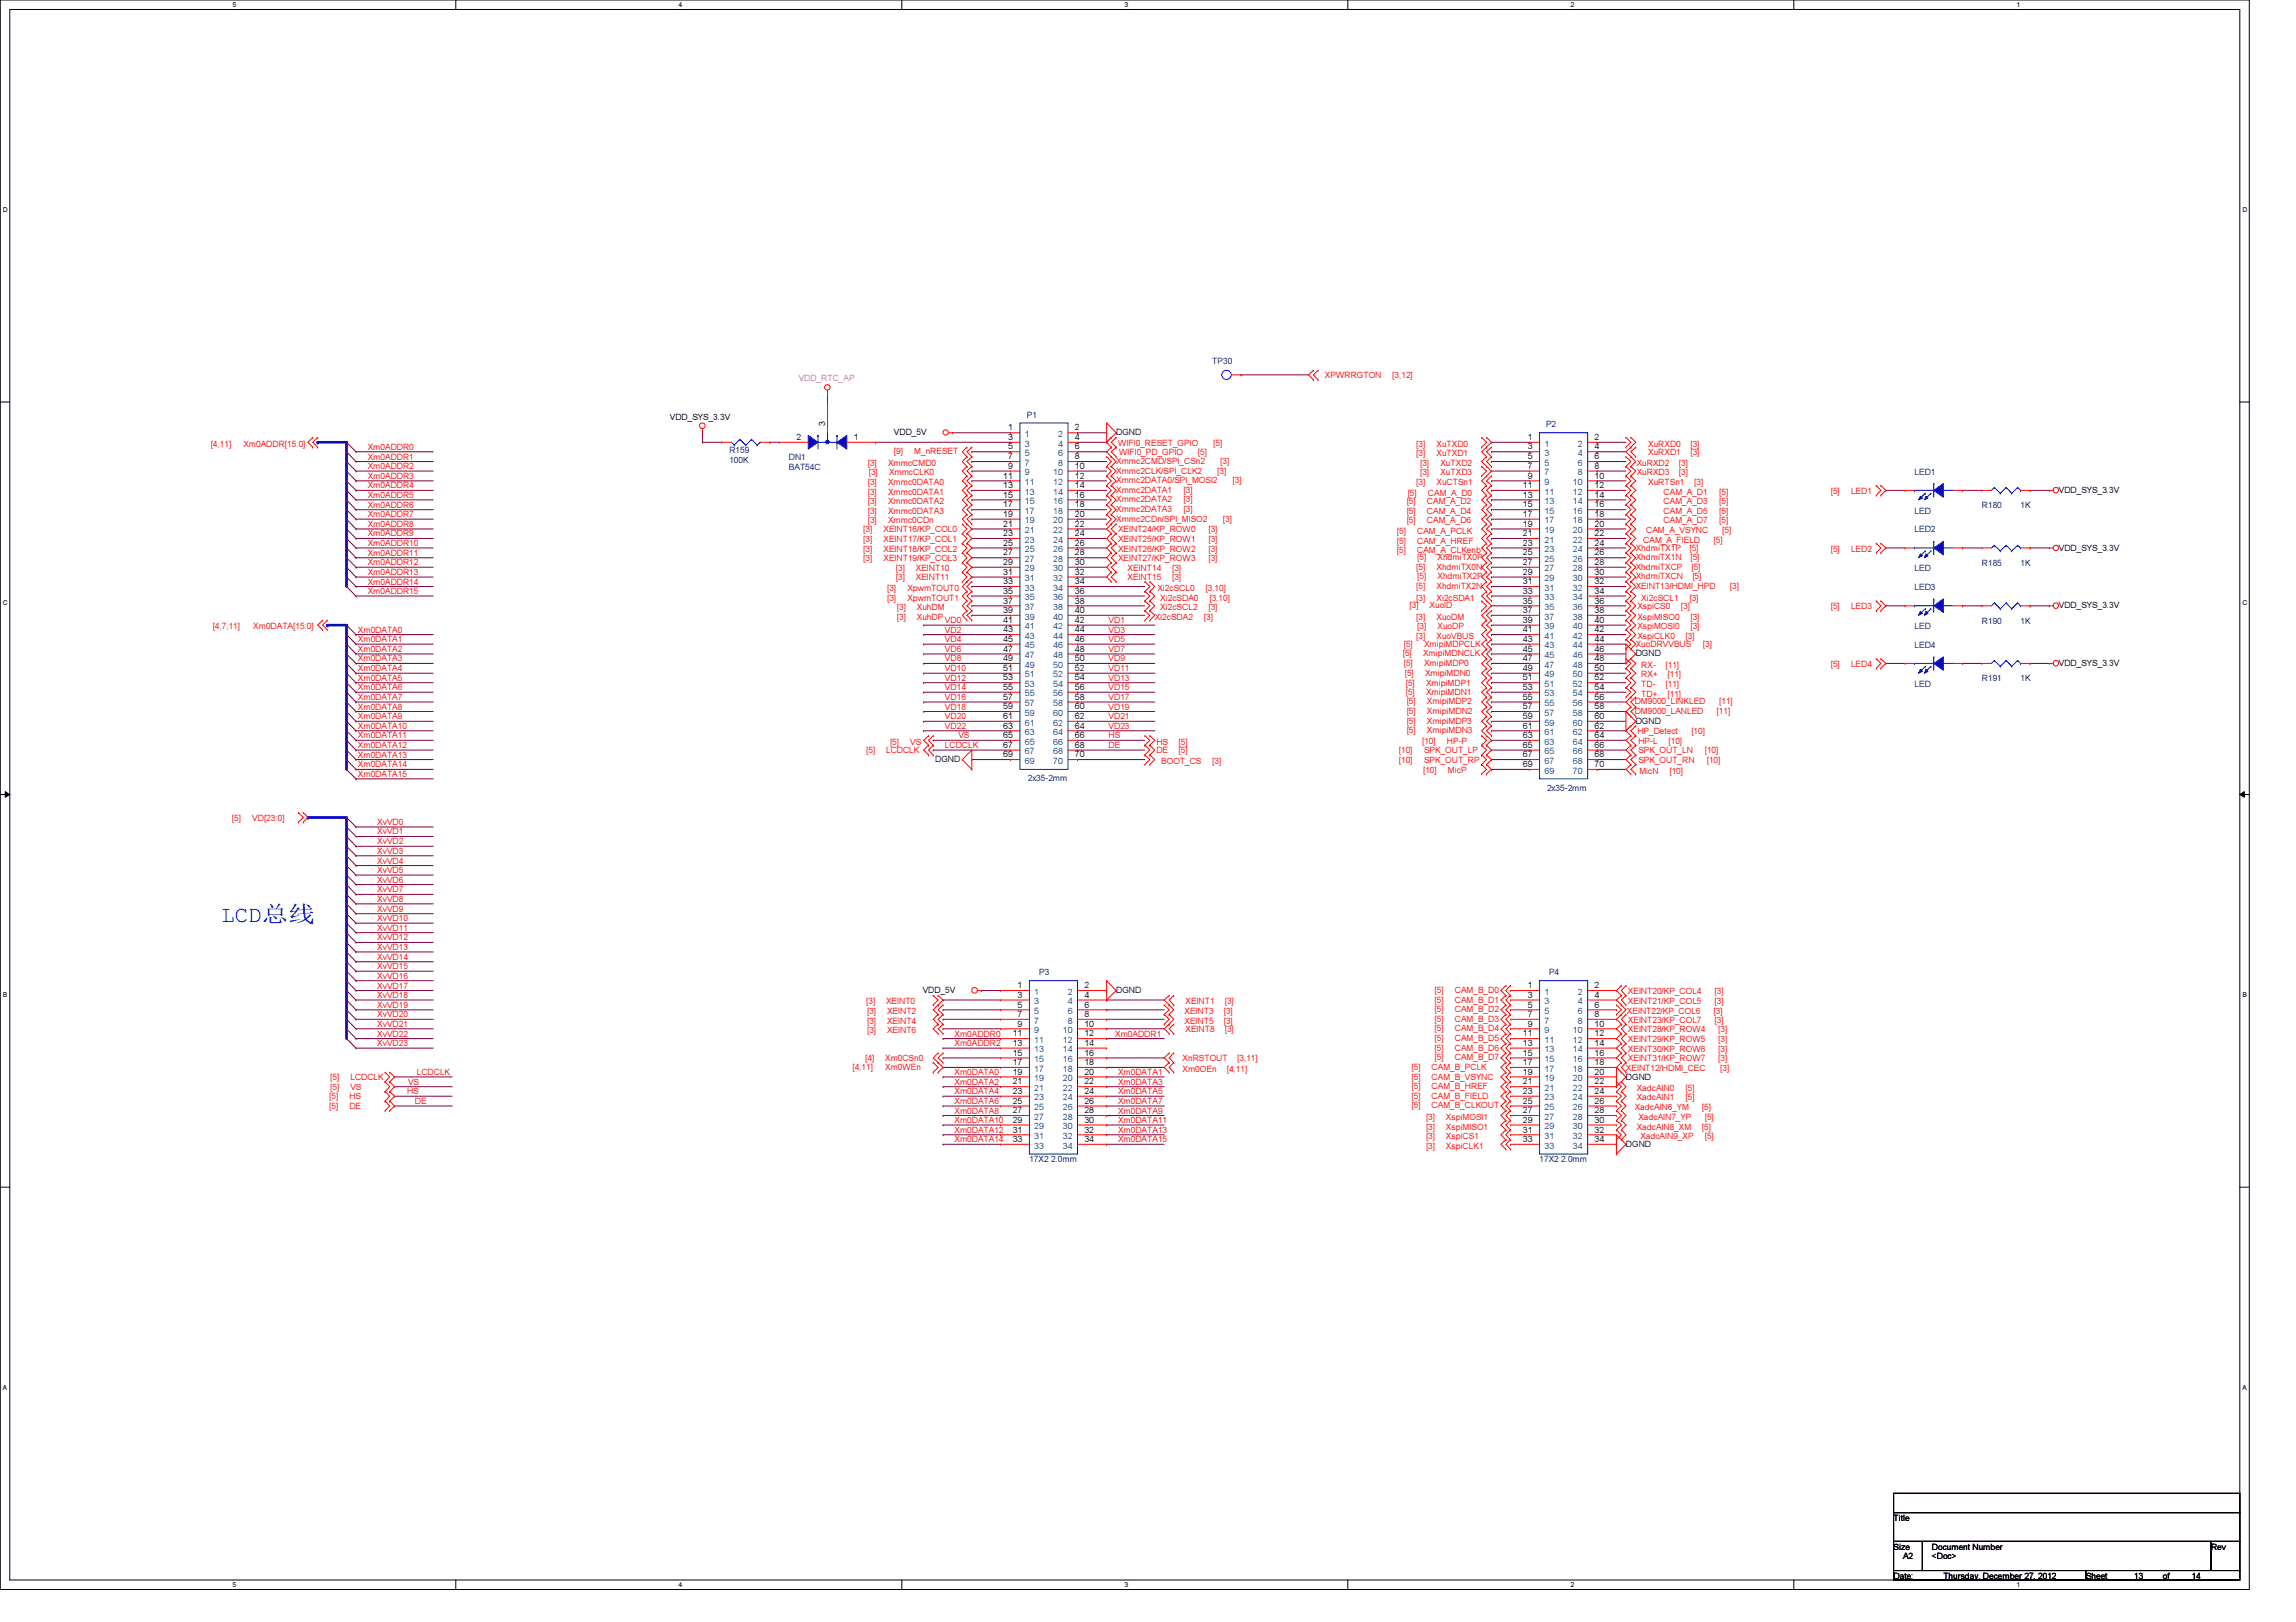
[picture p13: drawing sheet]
<svg xmlns="http://www.w3.org/2000/svg" width="297mm" height="210mm" viewBox="0 0 297 210" stroke-linecap="round" stroke-linejoin="round" font-family="sans-serif">
<defs><g id="words">
<text font-size="3" fill="#00f" x="28.7" y="119.3">LCD总总</text>
<g font-size="1.1" fill="#000080">
<text x="156.8" y="47.1">TP30</text>
<text x="94.4" y="58.7">R159</text>
<text x="94.4" y="59.9">100K</text>
<text x="102.1" y="59.5">DN1</text>
<text x="132.8" y="54.1">P1</text>
<text x="200" y="55.3">P2</text>
<text x="102.1" y="60.8">BAT54C</text>
<text x="247.7" y="61.4">LED1</text>
<text x="256.4" y="65.7">R180</text>
<text x="261.4" y="65.7">1K</text>
<text x="247.7" y="66.5">LED</text>
<text x="247.7" y="68.9">LED2</text>
<text x="247.7" y="74">LED</text>
<text x="247.7" y="76.3">LED3</text>
<text x="256.4" y="73.2">R185</text>
<text x="261.4" y="73.2">1K</text>
<text x="247.7" y="81.4">LED</text>
<text x="247.7" y="83.8">LED4</text>
<text x="256.4" y="80.7">R190</text>
<text x="261.4" y="80.7">1K</text>
<text x="247.7" y="88.9">LED</text>
<text x="256.4" y="88.2">R191</text>
<text x="261.4" y="88.2">1K</text>
<text x="133" y="101.1">2x35-2mm</text>
<text x="200.1" y="102.4">2x35-2mm</text>
<text x="134.4" y="126.2">P3</text>
<text x="200.4" y="126.2">P4</text>
<text x="133.2" y="150.4">17X2 2.0mm</text>
<text x="199.2" y="150.4">17X2 2.0mm</text>
</g>
<text font-size="1.1" fill="#f0f" x="103.3" y="49.3">VDD_RTC_AP</text>
<g font-size="1.1" fill="#f00">
<text x="171.4" y="49">XPWRRGTON</text>
<text x="180.1" y="49">[3,12]</text>
<text x="27.3" y="57.8">[4,11]</text>
<text x="31.5" y="57.8">Xm0ADDR[15:0]</text>
<text x="47.6" y="58.2">Xm0ADDR0</text>
<text x="47.6" y="59.5">Xm0ADDR1</text>
<text x="115.7" y="58.8">[9]</text>
<text x="118.3" y="58.8">M_nRESET</text>
<text x="144.6" y="57.7">WIFI0_RESET_GPIO</text>
<text x="144.8" y="58.9">WIFI0_PD_GPIO</text>
<text x="155" y="58.9">[5]</text>
<text x="157" y="57.7">[5]</text>
<text x="183.2" y="57.8">[3]</text>
<text x="183.2" y="59.1">[3]</text>
<text x="185.8" y="57.8">XuTXD0</text>
<text x="185.8" y="59.1">XuTXD1</text>
<text x="213.2" y="57.8">XuRXD0</text>
<text x="213.2" y="58.9">XuRXD1</text>
<text x="218.7" y="57.8">[3]</text>
<text x="218.7" y="58.9">[3]</text>
<text x="47.6" y="64.4">Xm0ADDR5</text>
<text x="47.6" y="62">Xm0ADDR3</text>
<text x="47.6" y="63.2">Xm0ADDR4</text>
<text x="47.6" y="60.7">Xm0ADDR2</text>
<text x="47.6" y="65.7">Xm0ADDR6</text>
<text x="112.3" y="60.3">[3]</text>
<text x="112.3" y="62.8">[3]</text>
<text x="112.3" y="65.3">[3]</text>
<text x="112.3" y="64">[3]</text>
<text x="112.4" y="61.5">[3]</text>
<text x="114.9" y="60.3">XmmcCMD0</text>
<text x="114.9" y="62.8">Xmmc0DATA0</text>
<text x="114.9" y="65.3">Xmmc0DATA2</text>
<text x="114.9" y="64">Xmmc0DATA1</text>
<text x="115" y="61.5">XmmcCLK0</text>
<text x="144.4" y="61.3">Xmmc2CLK/SPI_CLK2</text>
<text x="144.4" y="60">Xmmc2CMD/SPI_CSn2</text>
<text x="144.4" y="62.5">Xmmc2DATA0/SPI_MOSI2</text>
<text x="144.4" y="63.8">Xmmc2DATA1</text>
<text x="144.4" y="65">Xmmc2DATA2</text>
<text x="153.1" y="63.8">[3]</text>
<text x="153.1" y="65">[3]</text>
<text x="157.5" y="61.3">[3]</text>
<text x="157.9" y="60">[3]</text>
<text x="159.5" y="62.5">[3]</text>
<text x="182" y="65.3">[5]</text>
<text x="182.1" y="64.1">[5]</text>
<text x="183.2" y="62.8">[3]</text>
<text x="183.7" y="60.3">[3]</text>
<text x="183.7" y="61.4">[3]</text>
<text x="184.6" y="65.3">CAM_A_D2</text>
<text x="184.7" y="64.1">CAM_A_D0</text>
<text x="185.8" y="62.8">XuCTSn1</text>
<text x="186.3" y="60.3">XuTXD2</text>
<text x="186.3" y="61.4">XuTXD3</text>
<text x="211.7" y="60.3">XuRXD2</text>
<text x="211.7" y="61.5">XuRXD3</text>
<text x="213.2" y="62.8">XuRTSn1</text>
<text x="215.2" y="64">CAM_A_D1</text>
<text x="215.2" y="65.3">CAM_A_D3</text>
<text x="217.2" y="60.3">[3]</text>
<text x="217.2" y="61.5">[3]</text>
<text x="219.2" y="62.8">[3]</text>
<text x="222.4" y="64">[5]</text>
<text x="222.4" y="65.3">[5]</text>
<text x="236.9" y="63.9">[5]</text>
<text x="239.5" y="63.9">LED1</text>
<text x="47.6" y="68.2">Xm0ADDR8</text>
<text x="47.6" y="66.9">Xm0ADDR7</text>
<text x="47.6" y="71.9">Xm0ADDR11</text>
<text x="47.6" y="69.4">Xm0ADDR9</text>
<text x="47.6" y="70.7">Xm0ADDR10</text>
<text x="111.7" y="68.9">[3]</text>
<text x="111.7" y="70.1">[3]</text>
<text x="111.7" y="71.4">[3]</text>
<text x="112.3" y="66.5">[3]</text>
<text x="112.3" y="67.7">[3]</text>
<text x="114.3" y="68.9">XEINT16/KP_COL0</text>
<text x="114.3" y="70.1">XEINT17/KP_COL1</text>
<text x="114.3" y="71.4">XEINT18/KP_COL2</text>
<text x="114.9" y="66.5">Xmmc0DATA3</text>
<text x="114.9" y="67.7">Xmmc0CDn</text>
<text x="144.4" y="67.5">Xmmc2CDn/SPI_MISO2</text>
<text x="144.4" y="66.3">Xmmc2DATA3</text>
<text x="144.6" y="71.4">XEINT26/KP_ROW2</text>
<text x="144.6" y="68.9">XEINT24/KP_ROW0</text>
<text x="144.6" y="70.1">XEINT25/KP_ROW1</text>
<text x="153.1" y="66.3">[3]</text>
<text x="156.3" y="71.4">[3]</text>
<text x="156.3" y="68.9">[3]</text>
<text x="156.3" y="70.1">[3]</text>
<text x="158.2" y="67.5">[3]</text>
<text x="180.7" y="71.5">[5]</text>
<text x="180.7" y="69.1">[5]</text>
<text x="180.7" y="70.4">[5]</text>
<text x="182" y="66.5">[5]</text>
<text x="182" y="67.7">[5]</text>
<text x="183.3" y="71.5">CAM_A_CLKenb</text>
<text x="183.3" y="69.1">CAM_A_PCLK</text>
<text x="183.3" y="70.4">CAM_A_HREF</text>
<text x="184.6" y="66.5">CAM_A_D4</text>
<text x="184.6" y="67.7">CAM_A_D6</text>
<text x="211.6" y="71.2">XhdmiTX1P</text>
<text x="212.6" y="70.2">CAM_A_FIELD</text>
<text x="213" y="69">CAM_A_VSYNC</text>
<text x="215.2" y="66.5">CAM_A_D5</text>
<text x="215.2" y="67.7">CAM_A_D7</text>
<text x="218.6" y="71.2">[5]</text>
<text x="221.7" y="70.2">[5]</text>
<text x="222.4" y="66.5">[5]</text>
<text x="222.4" y="67.7">[5]</text>
<text x="222.8" y="69">[5]</text>
<text x="236.9" y="71.4">[5]</text>
<text x="239.5" y="71.4">LED2</text>
<text x="47.6" y="76.9">Xm0ADDR15</text>
<text x="47.6" y="75.6">Xm0ADDR14</text>
<text x="47.6" y="73.2">Xm0ADDR12</text>
<text x="47.6" y="74.4">Xm0ADDR13</text>
<text x="111.7" y="72.6">[3]</text>
<text x="114.3" y="72.6">XEINT19/KP_COL3</text>
<text x="114.8" y="76.5">[3]</text>
<text x="114.8" y="77.7">[3]</text>
<text x="115.9" y="75.1">[3]</text>
<text x="115.9" y="73.9">[3]</text>
<text x="117.4" y="76.5">XpwmTOUT0</text>
<text x="117.4" y="77.7">XpwmTOUT1</text>
<text x="118.5" y="75.1">XEINT11</text>
<text x="118.5" y="73.9">XEINT10</text>
<text x="144.6" y="72.6">XEINT27/KP_ROW3</text>
<text x="145.9" y="73.9">XEINT14</text>
<text x="145.9" y="75.1">XEINT15</text>
<text x="149.7" y="76.5">Xi2cSCL0</text>
<text x="150.1" y="77.7">Xi2cSDA0</text>
<text x="151.6" y="73.9">[3]</text>
<text x="151.6" y="75.1">[3]</text>
<text x="156" y="76.5">[3,10]</text>
<text x="156.3" y="72.6">[3]</text>
<text x="156.5" y="77.7">[3,10]</text>
<text x="183.2" y="76.2">[5]</text>
<text x="183.2" y="73.7">[5]</text>
<text x="183.2" y="77.7">[3]</text>
<text x="183.3" y="75">[5]</text>
<text x="183.3" y="72.5">[5]</text>
<text x="185.8" y="76.2">XhdmiTX2N</text>
<text x="185.8" y="73.7">XhdmiTX0N</text>
<text x="185.8" y="77.7">Xi2cSDA1</text>
<text x="186" y="75">XhdmiTX2P</text>
<text x="186" y="72.5">XhdmiTX0P</text>
<text x="211.6" y="72.5">XhdmiTX1N</text>
<text x="211.6" y="75">XhdmiTXCN</text>
<text x="211.6" y="76.2">XEINT13/HDMI_HPD</text>
<text x="211.6" y="73.7">XhdmiTXCP</text>
<text x="212.3" y="77.7">Xi2cSCL1</text>
<text x="218.6" y="77.7">[3]</text>
<text x="218.7" y="72.5">[5]</text>
<text x="218.8" y="73.7">[5]</text>
<text x="218.9" y="75">[5]</text>
<text x="223.8" y="76.2">[3]</text>
<text x="27.5" y="81.4">[4,7,11]</text>
<text x="32.8" y="81.4">Xm0DATA[15:0]</text>
<text x="46.3" y="81.9">Xm0DATA0</text>
<text x="46.3" y="83.1">Xm0DATA1</text>
<text x="116" y="80.2">[3]</text>
<text x="116" y="79">[3]</text>
<text x="118.6" y="80.2">XuhDP</text>
<text x="118.6" y="79">XuhDM</text>
<text x="122.3" y="80.6">VD0</text>
<text x="122.3" y="81.9">VD2</text>
<text x="122.3" y="83.1">VD4</text>
<text x="143.4" y="81.9">VD3</text>
<text x="143.4" y="80.6">VD1</text>
<text x="143.4" y="83.1">VD5</text>
<text x="149.4" y="80.2">Xi2cSDA2</text>
<text x="150.1" y="79">Xi2cSCL2</text>
<text x="155.7" y="80.2">[3]</text>
<text x="156.3" y="79">[3]</text>
<text x="181.6" y="83.7">[5]</text>
<text x="182.4" y="78.7">[3]</text>
<text x="183.2" y="82.7">[3]</text>
<text x="183.2" y="80.2">[3]</text>
<text x="183.3" y="81.4">[3]</text>
<text x="184.2" y="83.7">XmipiMDPCLK</text>
<text x="185" y="78.7">XuoID</text>
<text x="185.8" y="82.7">XuoVBUS</text>
<text x="185.8" y="80.2">XuoDM</text>
<text x="186" y="81.4">XuoDP</text>
<text x="211.6" y="83.7">XuoDRVVBUS</text>
<text x="211.8" y="82.7">XspiCLK0</text>
<text x="211.8" y="78.8">XspiCS0</text>
<text x="211.8" y="80.2">XspiMISO0</text>
<text x="211.8" y="81.4">XspiMOSI0</text>
<text x="217.5" y="78.8">[3]</text>
<text x="218.1" y="82.7">[3]</text>
<text x="218.7" y="80.2">[3]</text>
<text x="218.7" y="81.4">[3]</text>
<text x="220.3" y="83.7">[3]</text>
<text x="236.9" y="78.8">[5]</text>
<text x="239.5" y="78.8">LED3</text>
<text x="46.3" y="84.4">Xm0DATA2</text>
<text x="46.3" y="85.6">Xm0DATA3</text>
<text x="46.3" y="86.9">Xm0DATA4</text>
<text x="46.3" y="88.1">Xm0DATA5</text>
<text x="46.3" y="89.3">Xm0DATA6</text>
<text x="122.3" y="88.1">VD12</text>
<text x="122.3" y="89.3">VD14</text>
<text x="122.3" y="84.4">VD6</text>
<text x="122.3" y="85.6">VD8</text>
<text x="122.3" y="86.9">VD10</text>
<text x="143.4" y="84.4">VD7</text>
<text x="143.4" y="85.6">VD9</text>
<text x="143.4" y="86.9">VD11</text>
<text x="143.4" y="88.1">VD13</text>
<text x="143.4" y="89.3">VD15</text>
<text x="181.5" y="84.9">[5]</text>
<text x="181.6" y="86.2">[5]</text>
<text x="181.7" y="87.4">[5]</text>
<text x="181.9" y="88.8">[5]</text>
<text x="181.9" y="89.9">[5]</text>
<text x="184.1" y="84.9">XmipiMDNCLK</text>
<text x="184.2" y="86.2">XmipiMDP0</text>
<text x="184.4" y="87.4">XmipiMDN0</text>
<text x="184.5" y="88.8">XmipiMDP1</text>
<text x="184.5" y="89.9">XmipiMDN1</text>
<text x="212.3" y="88.9">TD-</text>
<text x="212.3" y="86.4">RX-</text>
<text x="212.3" y="87.7">RX+</text>
<text x="215.5" y="86.4">[11]</text>
<text x="215.5" y="88.9">[11]</text>
<text x="215.7" y="87.7">[11]</text>
<text x="236.9" y="86.3">[5]</text>
<text x="239.5" y="86.3">LED4</text>
<text x="46.3" y="91.8">Xm0DATA8</text>
<text x="46.3" y="93.1">Xm0DATA9</text>
<text x="46.3" y="94.3">Xm0DATA10</text>
<text x="46.3" y="95.5">Xm0DATA11</text>
<text x="46.3" y="90.6">Xm0DATA7</text>
<text x="122.3" y="90.6">VD16</text>
<text x="122.3" y="91.8">VD18</text>
<text x="122.3" y="93.1">VD20</text>
<text x="122.3" y="94.3">VD22</text>
<text x="124" y="95.5">VS</text>
<text x="143.4" y="95.5">HS</text>
<text x="143.4" y="90.6">VD17</text>
<text x="143.4" y="91.8">VD19</text>
<text x="143.4" y="93.1">VD21</text>
<text x="143.4" y="94.3">VD23</text>
<text x="182" y="91.1">[5]</text>
<text x="182" y="92.4">[5]</text>
<text x="182" y="93.6">[5]</text>
<text x="182" y="94.9">[5]</text>
<text x="184.6" y="91.1">XmipiMDP2</text>
<text x="184.6" y="92.4">XmipiMDN2</text>
<text x="184.6" y="93.6">XmipiMDP3</text>
<text x="184.6" y="94.9">XmipiMDN3</text>
<text x="211.5" y="91.1">DM9000_LINKLED</text>
<text x="211.5" y="92.4">DM9000_LANLED</text>
<text x="211.8" y="95">HP_Detect</text>
<text x="212.3" y="90.2">TD+</text>
<text x="215.7" y="90.2">[11]</text>
<text x="218.8" y="95">[10]</text>
<text x="222.1" y="92.4">[11]</text>
<text x="222.4" y="91.1">[11]</text>
<text x="46.3" y="96.8">Xm0DATA12</text>
<text x="46.3" y="98">Xm0DATA13</text>
<text x="46.3" y="99.3">Xm0DATA14</text>
<text x="46.3" y="100.5">Xm0DATA15</text>
<text x="112.1" y="97.5">[5]</text>
<text x="114.6" y="97.5">LCDCLK</text>
<text x="115.1" y="96.4">[5]</text>
<text x="117.8" y="96.4">VS</text>
<text x="122.3" y="96.8">LCDCLK</text>
<text x="143.4" y="96.8">DE</text>
<text x="149.6" y="96.4">HS</text>
<text x="149.6" y="97.5">DE</text>
<text x="150.2" y="98.8">BOOT_CS</text>
<text x="152.5" y="96.4">[5]</text>
<text x="152.5" y="97.5">[5]</text>
<text x="156.8" y="98.8">[3]</text>
<text x="181" y="97.5">[10]</text>
<text x="181" y="98.8">[10]</text>
<text x="184" y="96.3">[10]</text>
<text x="184.1" y="100">[10]</text>
<text x="184.2" y="97.5">SPK_OUT_LP</text>
<text x="184.2" y="98.8">SPK_OUT_RP</text>
<text x="187.2" y="96.3">HP-P</text>
<text x="187.3" y="100">MicP</text>
<text x="212" y="96.3">HP-L</text>
<text x="212" y="97.5">SPK_OUT_LN</text>
<text x="212" y="98.8">SPK_OUT_RN</text>
<text x="212.1" y="100.1">MicN</text>
<text x="215.9" y="96.3">[10]</text>
<text x="216" y="100.1">[10]</text>
<text x="220.6" y="97.5">[10]</text>
<text x="220.8" y="98.8">[10]</text>
<text x="30" y="106.2">[5]</text>
<text x="32.6" y="106.2">VD[23:0]</text>
<text x="48.8" y="106.8">XvVD0</text>
<text x="48.8" y="108">XvVD1</text>
<text x="48.8" y="109.3">XvVD2</text>
<text x="48.8" y="110.5">XvVD3</text>
<text x="48.8" y="111.8">XvVD4</text>
<text x="48.8" y="113">XvVD5</text>
<text x="48.8" y="116.7">XvVD8</text>
<text x="48.8" y="118">XvVD9</text>
<text x="48.8" y="119.2">XvVD10</text>
<text x="48.8" y="114.2">XvVD6</text>
<text x="48.8" y="115.5">XvVD7</text>
<text x="48.8" y="124.2">XvVD14</text>
<text x="48.8" y="125.4">XvVD15</text>
<text x="48.8" y="120.4">XvVD11</text>
<text x="48.8" y="121.7">XvVD12</text>
<text x="48.8" y="122.9">XvVD13</text>
<text x="48.8" y="126.7">XvVD16</text>
<text x="48.8" y="127.9">XvVD17</text>
<text x="48.8" y="129.2">XvVD18</text>
<text x="48.8" y="130.4">XvVD19</text>
<text x="48.8" y="131.7">XvVD20</text>
<text x="112.1" y="129.9">[3]</text>
<text x="112.2" y="131.2">[3]</text>
<text x="114.6" y="129.9">XEINT0</text>
<text x="114.8" y="131.2">XEINT2</text>
<text x="153.2" y="131.2">XEINT3</text>
<text x="153.4" y="129.9">XEINT1</text>
<text x="158.3" y="131.2">[3]</text>
<text x="158.5" y="129.9">[3]</text>
<text x="185.6" y="128.5">[5]</text>
<text x="185.6" y="129.8">[5]</text>
<text x="185.6" y="131">[5]</text>
<text x="188.2" y="128.5">CAM_B_D0</text>
<text x="188.2" y="129.8">CAM_B_D1</text>
<text x="188.2" y="131">CAM_B_D2</text>
<text x="210.5" y="131.2">XEINT22/KP_COL6</text>
<text x="210.6" y="128.6">XEINT20/KP_COL4</text>
<text x="210.6" y="129.9">XEINT21/KP_COL5</text>
<text x="221.7" y="131.2">[3]</text>
<text x="221.8" y="128.6">[3]</text>
<text x="221.8" y="129.9">[3]</text>
<text x="48.8" y="132.9">XvVD21</text>
<text x="48.8" y="135.4">XvVD23</text>
<text x="48.8" y="134.2">XvVD22</text>
<text x="111.9" y="137.3">[4]</text>
<text x="112.2" y="132.5">[3]</text>
<text x="112.2" y="133.7">[3]</text>
<text x="114.5" y="137.3">Xm0CSn0</text>
<text x="114.8" y="132.5">XEINT4</text>
<text x="114.8" y="133.7">XEINT6</text>
<text x="123.5" y="134.2">Xm0ADDR0</text>
<text x="123.5" y="135.4">Xm0ADDR2</text>
<text x="144.3" y="134.2">Xm0ADDR1</text>
<text x="153" y="137.3">XnRSTOUT</text>
<text x="153.2" y="132.5">XEINT5</text>
<text x="153.4" y="133.6">XEINT8</text>
<text x="158.3" y="132.5">[3]</text>
<text x="158.5" y="133.6">[3]</text>
<text x="160.1" y="137.3">[3,11]</text>
<text x="185.6" y="132.2">[5]</text>
<text x="185.6" y="133.5">[5]</text>
<text x="185.6" y="134.7">[5]</text>
<text x="185.6" y="136">[5]</text>
<text x="185.6" y="137.2">[5]</text>
<text x="188.2" y="132.2">CAM_B_D3</text>
<text x="188.2" y="133.5">CAM_B_D4</text>
<text x="188.2" y="134.7">CAM_B_D5</text>
<text x="188.2" y="136">CAM_B_D6</text>
<text x="188.2" y="137.2">CAM_B_D7</text>
<text x="210.6" y="133.6">XEINT28/KP_ROW4</text>
<text x="210.6" y="134.8">XEINT29/KP_ROW5</text>
<text x="210.6" y="132.3">XEINT23/KP_COL7</text>
<text x="210.6" y="136.1">XEINT30/KP_ROW6</text>
<text x="210.6" y="137.3">XEINT31/KP_ROW7</text>
<text x="221.8" y="132.3">[3]</text>
<text x="222.3" y="133.6">[3]</text>
<text x="222.3" y="134.8">[3]</text>
<text x="222.3" y="136.1">[3]</text>
<text x="222.3" y="137.3">[3]</text>
<text x="42.6" y="143.6">[5]</text>
<text x="42.6" y="142.2">[5]</text>
<text x="42.7" y="141.1">[5]</text>
<text x="42.7" y="139.8">[5]</text>
<text x="45.2" y="143.6">DE</text>
<text x="45.2" y="142.2">HS</text>
<text x="45.3" y="141.1">VS</text>
<text x="45.3" y="139.8">LCDCLK</text>
<text x="52.7" y="141.6">HS</text>
<text x="52.8" y="140.4">VS</text>
<text x="53.7" y="142.9">DE</text>
<text x="53.9" y="139.1">LCDCLK</text>
<text x="110.3" y="138.4">[4,11]</text>
<text x="114.5" y="138.4">Xm0WEn</text>
<text x="123.5" y="139.1">Xm0DATA0</text>
<text x="123.5" y="140.4">Xm0DATA2</text>
<text x="123.5" y="141.6">Xm0DATA4</text>
<text x="123.5" y="142.9">Xm0DATA6</text>
<text x="144.6" y="139.1">Xm0DATA1</text>
<text x="144.6" y="140.4">Xm0DATA3</text>
<text x="144.6" y="141.6">Xm0DATA5</text>
<text x="144.6" y="142.9">Xm0DATA7</text>
<text x="153" y="138.7">Xm0OEn</text>
<text x="158.7" y="138.7">[4,11]</text>
<text x="182.6" y="138.4">[5]</text>
<text x="182.6" y="139.7">[5]</text>
<text x="182.6" y="140.9">[5]</text>
<text x="182.6" y="142.2">[5]</text>
<text x="182.6" y="143.4">[5]</text>
<text x="185.2" y="138.4">CAM_B_PCLK</text>
<text x="185.2" y="139.7">CAM_B_VSYNC</text>
<text x="185.2" y="140.9">CAM_B_HREF</text>
<text x="185.2" y="142.2">CAM_B_FIELD</text>
<text x="185.2" y="143.4">CAM_B_CLKOUT</text>
<text x="210.4" y="138.6">XEINT12/HDMI_CEC</text>
<text x="211.5" y="143.7">XadcAIN6_YM</text>
<text x="211.7" y="141.2">XadcAIN0</text>
<text x="211.7" y="142.4">XadcAIN1</text>
<text x="218.1" y="141.2">[5]</text>
<text x="218.1" y="142.4">[5]</text>
<text x="220.2" y="143.7">[5]</text>
<text x="222.5" y="138.6">[3]</text>
<text x="123.5" y="145.3">Xm0DATA10</text>
<text x="123.5" y="146.6">Xm0DATA12</text>
<text x="123.5" y="147.8">Xm0DATA14</text>
<text x="123.5" y="144.1">Xm0DATA8</text>
<text x="144.6" y="145.3">Xm0DATA11</text>
<text x="144.6" y="146.6">Xm0DATA13</text>
<text x="144.6" y="147.8">Xm0DATA15</text>
<text x="144.6" y="144.1">Xm0DATA9</text>
<text x="184.5" y="147.4">[3]</text>
<text x="184.5" y="148.6">[3]</text>
<text x="184.5" y="146.2">[3]</text>
<text x="184.5" y="144.9">[3]</text>
<text x="187.1" y="147.4">XspiCS1</text>
<text x="187.1" y="148.6">XspiCLK1</text>
<text x="187.1" y="146.2">XspiMISO1</text>
<text x="187.1" y="144.9">XspiMOSI1</text>
<text x="211.7" y="146.2">XadcAIN8_XM</text>
<text x="212" y="144.9">XadcAIN7_YP</text>
<text x="212.2" y="147.4">XadcAIN9_XP</text>
<text x="220.2" y="146.2">[5]</text>
<text x="220.6" y="147.4">[5]</text>
<text x="220.6" y="144.9">[5]</text>
</g>
<g font-size="1.1">
<text x="86.7" y="54.3">VDD_SYS_3.3V</text>
<text x="103" y="56.9">2</text>
<text x="106.8" y="55.1" transform="rotate(-90 106.8 55.1)">3</text>
<text x="110.4" y="56.9">1</text>
<text x="115.7" y="56.3">VDD_5V</text>
<text x="130.4" y="55.7">1</text>
<text x="130.4" y="56.9">3</text>
<text x="130.4" y="58.2">5</text>
<text x="130.4" y="59.4">7</text>
<text x="139.1" y="55.7">2</text>
<text x="139.1" y="56.9">4</text>
<text x="139.1" y="58.2">6</text>
<text x="139.1" y="59.4">8</text>
<text x="144.4" y="56.3">DGND</text>
<text x="197.7" y="56.9">1</text>
<text x="197.7" y="58.2">3</text>
<text x="197.7" y="59.4">5</text>
<text x="206.3" y="56.9">2</text>
<text x="206.3" y="58.2">4</text>
<text x="206.3" y="59.4">6</text>
<text x="129.8" y="61.9">11</text>
<text x="129.8" y="63.2">13</text>
<text x="129.8" y="64.4">15</text>
<text x="129.8" y="65.7">17</text>
<text x="130.4" y="60.7">9</text>
<text x="139.1" y="60.7">10</text>
<text x="139.1" y="61.9">12</text>
<text x="139.1" y="63.2">14</text>
<text x="139.1" y="64.4">16</text>
<text x="139.1" y="65.7">18</text>
<text x="197" y="63.2">11</text>
<text x="197" y="64.4">13</text>
<text x="197" y="65.7">15</text>
<text x="197.7" y="60.7">7</text>
<text x="197.7" y="61.9">9</text>
<text x="206.3" y="60.7">8</text>
<text x="206.3" y="61.9">10</text>
<text x="206.3" y="63.2">12</text>
<text x="206.3" y="64.4">14</text>
<text x="206.3" y="65.7">16</text>
<text x="266.4" y="63.8">VDD_SYS_3.3V</text>
<text x="129.8" y="66.9">19</text>
<text x="129.8" y="68.2">21</text>
<text x="129.8" y="69.4">23</text>
<text x="129.8" y="70.6">25</text>
<text x="129.8" y="71.9">27</text>
<text x="139.1" y="66.9">20</text>
<text x="139.1" y="68.2">22</text>
<text x="139.1" y="69.4">24</text>
<text x="139.1" y="70.6">26</text>
<text x="139.1" y="71.9">28</text>
<text x="197" y="66.9">17</text>
<text x="197" y="68.2">19</text>
<text x="197" y="69.4">21</text>
<text x="197" y="70.6">23</text>
<text x="197" y="71.9">25</text>
<text x="206.3" y="66.9">18</text>
<text x="206.3" y="68.2">20</text>
<text x="206.3" y="69.4">22</text>
<text x="206.3" y="70.6">24</text>
<text x="206.3" y="71.9">26</text>
<text x="266.4" y="71.2">VDD_SYS_3.3V</text>
<text x="129.8" y="73.1">29</text>
<text x="129.8" y="74.4">31</text>
<text x="129.8" y="75.6">33</text>
<text x="129.8" y="76.8">35</text>
<text x="139.1" y="73.1">30</text>
<text x="139.1" y="74.4">32</text>
<text x="139.1" y="75.6">34</text>
<text x="139.1" y="76.8">36</text>
<text x="197" y="73.1">27</text>
<text x="197" y="74.4">29</text>
<text x="197" y="75.6">31</text>
<text x="197" y="76.8">33</text>
<text x="206.3" y="73.1">28</text>
<text x="206.3" y="74.4">30</text>
<text x="206.3" y="75.6">32</text>
<text x="206.3" y="76.8">34</text>
<text x="129.8" y="78.1">37</text>
<text x="129.8" y="79.3">39</text>
<text x="129.8" y="80.6">41</text>
<text x="129.8" y="81.8">43</text>
<text x="129.8" y="83.1">45</text>
<text x="139.1" y="78.1">38</text>
<text x="139.1" y="79.3">40</text>
<text x="139.1" y="80.6">42</text>
<text x="139.1" y="81.8">44</text>
<text x="139.1" y="83.1">46</text>
<text x="197" y="78.1">35</text>
<text x="197" y="79.3">37</text>
<text x="197" y="80.6">39</text>
<text x="197" y="81.8">41</text>
<text x="197" y="83.1">43</text>
<text x="206.3" y="78.1">36</text>
<text x="206.3" y="79.3">38</text>
<text x="206.3" y="80.6">40</text>
<text x="206.3" y="81.8">42</text>
<text x="206.3" y="83.1">44</text>
<text x="266.4" y="78.7">VDD_SYS_3.3V</text>
<text x="129.8" y="84.3">47</text>
<text x="129.8" y="85.6">49</text>
<text x="129.8" y="86.8">51</text>
<text x="129.8" y="88.1">53</text>
<text x="129.8" y="89.3">55</text>
<text x="139.1" y="84.3">48</text>
<text x="139.1" y="85.6">50</text>
<text x="139.1" y="86.8">52</text>
<text x="139.1" y="88.1">54</text>
<text x="139.1" y="89.3">56</text>
<text x="197" y="84.3">45</text>
<text x="197" y="85.6">47</text>
<text x="197" y="86.8">49</text>
<text x="197" y="88.1">51</text>
<text x="197" y="89.3">53</text>
<text x="206.3" y="84.3">46</text>
<text x="206.3" y="85.6">48</text>
<text x="206.3" y="86.8">50</text>
<text x="206.3" y="88.1">52</text>
<text x="206.3" y="89.3">54</text>
<text x="211.6" y="84.9">DGND</text>
<text x="266.4" y="86.2">VDD_SYS_3.3V</text>
<text x="129.8" y="90.6">57</text>
<text x="129.8" y="91.8">59</text>
<text x="129.8" y="93">61</text>
<text x="129.8" y="94.3">63</text>
<text x="129.8" y="95.5">65</text>
<text x="139.1" y="90.6">58</text>
<text x="139.1" y="91.8">60</text>
<text x="139.1" y="93">62</text>
<text x="139.1" y="94.3">64</text>
<text x="139.1" y="95.5">66</text>
<text x="197" y="90.6">55</text>
<text x="197" y="91.8">57</text>
<text x="197" y="93">59</text>
<text x="197" y="94.3">61</text>
<text x="197" y="95.5">63</text>
<text x="206.3" y="90.6">56</text>
<text x="206.3" y="91.8">58</text>
<text x="206.3" y="93">60</text>
<text x="206.3" y="94.3">62</text>
<text x="206.3" y="95.5">64</text>
<text x="211.6" y="93.6">DGND</text>
<text x="121" y="98.6">DGND</text>
<text x="129.8" y="96.8">67</text>
<text x="129.8" y="98">69</text>
<text x="139.1" y="96.8">68</text>
<text x="139.1" y="98">70</text>
<text x="197" y="96.8">65</text>
<text x="197" y="98">67</text>
<text x="197" y="99.3">69</text>
<text x="206.3" y="96.8">66</text>
<text x="206.3" y="98">68</text>
<text x="206.3" y="99.3">70</text>
<text x="119.4" y="128.5">VDD_5V</text>
<text x="131.7" y="127.9">1</text>
<text x="131.7" y="129.1">3</text>
<text x="131.7" y="130.4">5</text>
<text x="131.7" y="131.6">7</text>
<text x="140.3" y="127.9">2</text>
<text x="140.3" y="129.1">4</text>
<text x="140.3" y="130.4">6</text>
<text x="140.3" y="131.6">8</text>
<text x="144.4" y="128.5">DGND</text>
<text x="197.7" y="127.9">1</text>
<text x="197.7" y="129.1">3</text>
<text x="197.7" y="130.4">5</text>
<text x="197.7" y="131.6">7</text>
<text x="206.3" y="127.9">2</text>
<text x="206.3" y="129.1">4</text>
<text x="206.3" y="130.4">6</text>
<text x="206.3" y="131.6">8</text>
<text x="131" y="134.1">11</text>
<text x="131" y="135.3">13</text>
<text x="131" y="136.6">15</text>
<text x="131" y="137.8">17</text>
<text x="131.7" y="132.8">9</text>
<text x="140.3" y="132.8">10</text>
<text x="140.3" y="134.1">12</text>
<text x="140.3" y="135.3">14</text>
<text x="140.3" y="136.6">16</text>
<text x="140.3" y="137.8">18</text>
<text x="197" y="134.1">11</text>
<text x="197" y="135.3">13</text>
<text x="197" y="136.6">15</text>
<text x="197" y="137.8">17</text>
<text x="197.7" y="132.8">9</text>
<text x="206.3" y="132.8">10</text>
<text x="206.3" y="134.1">12</text>
<text x="206.3" y="135.3">14</text>
<text x="206.3" y="136.6">16</text>
<text x="206.3" y="137.8">18</text>
<text x="131" y="139.1">19</text>
<text x="131" y="140.3">21</text>
<text x="131" y="141.6">23</text>
<text x="131" y="142.8">25</text>
<text x="140.3" y="139.1">20</text>
<text x="140.3" y="140.3">22</text>
<text x="140.3" y="141.6">24</text>
<text x="140.3" y="142.8">26</text>
<text x="197" y="139.1">19</text>
<text x="197" y="140.3">21</text>
<text x="197" y="141.6">23</text>
<text x="197" y="142.8">25</text>
<text x="206.3" y="139.1">20</text>
<text x="206.3" y="140.3">22</text>
<text x="206.3" y="141.6">24</text>
<text x="206.3" y="142.8">26</text>
<text x="210.4" y="139.7">DGND</text>
<text x="131" y="144.1">27</text>
<text x="131" y="145.3">29</text>
<text x="131" y="146.6">31</text>
<text x="131" y="147.8">33</text>
<text x="140.3" y="144.1">28</text>
<text x="140.3" y="145.3">30</text>
<text x="140.3" y="146.6">32</text>
<text x="140.3" y="147.8">34</text>
<text x="197" y="144.1">27</text>
<text x="197" y="145.3">29</text>
<text x="197" y="146.6">31</text>
<text x="197" y="147.8">33</text>
<text x="206.3" y="144.1">28</text>
<text x="206.3" y="145.3">30</text>
<text x="206.3" y="146.6">32</text>
<text x="206.3" y="147.8">34</text>
<text x="210.4" y="148.4">DGND</text>
<text x="245" y="196.8">Title</text>
<text x="245" y="200.5">Size</text>
<text x="246.2" y="201.8">A2</text>
<text x="249.9" y="200.5">Document Number</text>
<text x="249.9" y="201.8">&lt;Doc&gt;</text>
<text x="286" y="200.5">Rev</text>
<text x="245" y="204.3">Date:</text>
<text x="251.4" y="204.3">Thursday, December 27, 2012</text>
<text x="269.9" y="204.3">Sheet</text>
<text x="276.1" y="204.3">13</text>
<text x="279.8" y="204.3">of</text>
<text x="283.5" y="204.3">14</text>
</g>
<g font-size="1.1" fill="#004080">
<text x="132.6" y="56.6">1</text>
<text x="132.6" y="57.8">3</text>
<text x="132.6" y="59">5</text>
<text x="136.9" y="56.6">2</text>
<text x="136.9" y="57.8">4</text>
<text x="136.9" y="59">6</text>
<text x="199.8" y="57.8">1</text>
<text x="199.8" y="59">3</text>
<text x="204.1" y="57.8">2</text>
<text x="204.1" y="59">4</text>
<text x="132.6" y="60.3">7</text>
<text x="132.6" y="61.5">9</text>
<text x="132.6" y="62.8">11</text>
<text x="132.6" y="64">13</text>
<text x="132.6" y="65.2">15</text>
<text x="136.3" y="61.5">10</text>
<text x="136.3" y="62.8">12</text>
<text x="136.3" y="64">14</text>
<text x="136.3" y="65.2">16</text>
<text x="136.9" y="60.3">8</text>
<text x="199.8" y="60.3">5</text>
<text x="199.8" y="61.5">7</text>
<text x="199.8" y="62.8">9</text>
<text x="199.8" y="64">11</text>
<text x="199.8" y="65.2">13</text>
<text x="203.5" y="62.8">10</text>
<text x="203.5" y="64">12</text>
<text x="203.5" y="65.2">14</text>
<text x="204.1" y="60.3">6</text>
<text x="204.1" y="61.5">8</text>
<text x="132.6" y="66.5">17</text>
<text x="132.6" y="67.7">19</text>
<text x="132.6" y="69">21</text>
<text x="132.6" y="70.2">23</text>
<text x="132.6" y="71.5">25</text>
<text x="136.3" y="66.5">18</text>
<text x="136.3" y="67.7">20</text>
<text x="136.3" y="69">22</text>
<text x="136.3" y="70.2">24</text>
<text x="136.3" y="71.5">26</text>
<text x="199.8" y="66.5">15</text>
<text x="199.8" y="67.7">17</text>
<text x="199.8" y="69">19</text>
<text x="199.8" y="70.2">21</text>
<text x="199.8" y="71.5">23</text>
<text x="203.5" y="66.5">16</text>
<text x="203.5" y="67.7">18</text>
<text x="203.5" y="69">20</text>
<text x="203.5" y="70.2">22</text>
<text x="203.5" y="71.5">24</text>
<text x="132.6" y="72.7">27</text>
<text x="132.6" y="74">29</text>
<text x="132.6" y="75.2">31</text>
<text x="132.6" y="76.5">33</text>
<text x="132.6" y="77.7">35</text>
<text x="136.3" y="72.7">28</text>
<text x="136.3" y="74">30</text>
<text x="136.3" y="75.2">32</text>
<text x="136.3" y="76.5">34</text>
<text x="136.3" y="77.7">36</text>
<text x="199.8" y="72.7">25</text>
<text x="199.8" y="74">27</text>
<text x="199.8" y="75.2">29</text>
<text x="199.8" y="76.5">31</text>
<text x="199.8" y="77.7">33</text>
<text x="203.5" y="72.7">26</text>
<text x="203.5" y="74">28</text>
<text x="203.5" y="75.2">30</text>
<text x="203.5" y="76.5">32</text>
<text x="203.5" y="77.7">34</text>
<text x="132.6" y="79">37</text>
<text x="132.6" y="80.2">39</text>
<text x="132.6" y="81.4">41</text>
<text x="132.6" y="82.7">43</text>
<text x="132.6" y="83.9">45</text>
<text x="136.3" y="79">38</text>
<text x="136.3" y="80.2">40</text>
<text x="136.3" y="81.4">42</text>
<text x="136.3" y="82.7">44</text>
<text x="136.3" y="83.9">46</text>
<text x="199.8" y="79">35</text>
<text x="199.8" y="80.2">37</text>
<text x="199.8" y="81.4">39</text>
<text x="199.8" y="82.7">41</text>
<text x="199.8" y="83.9">43</text>
<text x="203.5" y="79">36</text>
<text x="203.5" y="80.2">38</text>
<text x="203.5" y="81.4">40</text>
<text x="203.5" y="82.7">42</text>
<text x="203.5" y="83.9">44</text>
<text x="132.6" y="85.2">47</text>
<text x="132.6" y="86.4">49</text>
<text x="132.6" y="87.7">51</text>
<text x="132.6" y="88.9">53</text>
<text x="136.3" y="85.2">48</text>
<text x="136.3" y="86.4">50</text>
<text x="136.3" y="87.7">52</text>
<text x="136.3" y="88.9">54</text>
<text x="199.8" y="85.2">45</text>
<text x="199.8" y="86.4">47</text>
<text x="199.8" y="87.7">49</text>
<text x="199.8" y="88.9">51</text>
<text x="203.5" y="85.2">46</text>
<text x="203.5" y="86.4">48</text>
<text x="203.5" y="87.7">50</text>
<text x="203.5" y="88.9">52</text>
<text x="132.6" y="90.1">55</text>
<text x="132.6" y="91.4">57</text>
<text x="132.6" y="92.6">59</text>
<text x="132.6" y="93.9">61</text>
<text x="132.6" y="95.1">63</text>
<text x="136.3" y="90.1">56</text>
<text x="136.3" y="91.4">58</text>
<text x="136.3" y="92.6">60</text>
<text x="136.3" y="93.9">62</text>
<text x="136.3" y="95.1">64</text>
<text x="199.8" y="90.1">53</text>
<text x="199.8" y="91.4">55</text>
<text x="199.8" y="92.6">57</text>
<text x="199.8" y="93.9">59</text>
<text x="199.8" y="95.1">61</text>
<text x="203.5" y="90.1">54</text>
<text x="203.5" y="91.4">56</text>
<text x="203.5" y="92.6">58</text>
<text x="203.5" y="93.9">60</text>
<text x="203.5" y="95.1">62</text>
<text x="132.6" y="96.4">65</text>
<text x="132.6" y="97.6">67</text>
<text x="132.6" y="98.8">69</text>
<text x="136.3" y="96.4">66</text>
<text x="136.3" y="97.6">68</text>
<text x="136.3" y="98.8">70</text>
<text x="199.8" y="96.4">63</text>
<text x="199.8" y="97.6">65</text>
<text x="199.8" y="98.8">67</text>
<text x="199.8" y="100.1">69</text>
<text x="203.5" y="96.4">64</text>
<text x="203.5" y="97.6">66</text>
<text x="203.5" y="98.8">68</text>
<text x="203.5" y="100.1">70</text>
<text x="133.8" y="128.7">1</text>
<text x="133.8" y="130">3</text>
<text x="133.8" y="131.2">5</text>
<text x="138.1" y="128.7">2</text>
<text x="138.1" y="130">4</text>
<text x="138.1" y="131.2">6</text>
<text x="199.8" y="128.7">1</text>
<text x="199.8" y="130">3</text>
<text x="199.8" y="131.2">5</text>
<text x="204.1" y="128.7">2</text>
<text x="204.1" y="130">4</text>
<text x="204.1" y="131.2">6</text>
<text x="133.8" y="132.5">7</text>
<text x="133.8" y="133.7">9</text>
<text x="133.8" y="135">11</text>
<text x="133.8" y="136.2">13</text>
<text x="133.8" y="137.5">15</text>
<text x="137.5" y="133.7">10</text>
<text x="137.5" y="135">12</text>
<text x="137.5" y="136.2">14</text>
<text x="137.5" y="137.5">16</text>
<text x="138.1" y="132.5">8</text>
<text x="199.8" y="132.5">7</text>
<text x="199.8" y="133.7">9</text>
<text x="199.8" y="135">11</text>
<text x="199.8" y="136.2">13</text>
<text x="199.8" y="137.5">15</text>
<text x="203.5" y="133.7">10</text>
<text x="203.5" y="135">12</text>
<text x="203.5" y="136.2">14</text>
<text x="203.5" y="137.5">16</text>
<text x="204.1" y="132.5">8</text>
<text x="133.8" y="138.7">17</text>
<text x="133.8" y="139.9">19</text>
<text x="133.8" y="141.2">21</text>
<text x="133.8" y="142.4">23</text>
<text x="133.8" y="143.7">25</text>
<text x="137.5" y="138.7">18</text>
<text x="137.5" y="139.9">20</text>
<text x="137.5" y="141.2">22</text>
<text x="137.5" y="142.4">24</text>
<text x="137.5" y="143.7">26</text>
<text x="199.8" y="138.7">17</text>
<text x="199.8" y="139.9">19</text>
<text x="199.8" y="141.2">21</text>
<text x="199.8" y="142.4">23</text>
<text x="199.8" y="143.7">25</text>
<text x="203.5" y="138.7">18</text>
<text x="203.5" y="139.9">20</text>
<text x="203.5" y="141.2">22</text>
<text x="203.5" y="142.4">24</text>
<text x="203.5" y="143.7">26</text>
<text x="133.8" y="144.9">27</text>
<text x="133.8" y="146.1">29</text>
<text x="133.8" y="147.4">31</text>
<text x="133.8" y="148.6">33</text>
<text x="137.5" y="144.9">28</text>
<text x="137.5" y="146.1">30</text>
<text x="137.5" y="147.4">32</text>
<text x="137.5" y="148.6">34</text>
<text x="199.8" y="144.9">27</text>
<text x="199.8" y="146.1">29</text>
<text x="199.8" y="147.4">31</text>
<text x="199.8" y="148.6">33</text>
<text x="203.5" y="144.9">28</text>
<text x="203.5" y="146.1">30</text>
<text x="203.5" y="147.4">32</text>
<text x="203.5" y="148.6">34</text>
</g>
<g font-size=".9">
<text x="30.1" y=".9">5</text>
<text x="87.8" y=".9">4</text>
<text x="145.5" y=".9">3</text>
<text x="203.2" y=".9">2</text>
<text x="260.9" y=".9">1</text>
<text x=".4" y="27.4">D</text>
<text x="290.1" y="27.4">D</text>
<text x=".4" y="78.2">C</text>
<text x="290.1" y="78.2">C</text>
<text x=".4" y="129">B</text>
<text x="290.1" y="129">B</text>
<text x=".4" y="179.8">A</text>
<text x="290.1" y="179.8">A</text>
<text x="30.1" y="205.4">5</text>
<text x="87.8" y="205.4">4</text>
<text x="145.5" y="205.4">3</text>
<text x="203.2" y="205.4">2</text>
<text x="260.9" y="205.4">1</text>
</g>
</g></defs>
<path d="M0 0h291v205.7h-291zM1.3 1.2h288.5v203.3h-288.5z" fill="none" stroke="#000" stroke-width=".13"/>
<g fill="#fff">
<path d="M30.1 .1h.5v1h-.5z"/>
<path d="M30.1 204.6h.5v1h-.5z"/>
</g>
<path d="M59 0v1.2M59 204.5v1.2" fill="none" stroke="#000" stroke-width=".13"/>
<g fill="#fff">
<path d="M87.8 .1h.5v1h-.5z"/>
<path d="M87.8 204.6h.5v1h-.5z"/>
</g>
<path d="M116.7 0v1.2M116.7 204.5v1.2" fill="none" stroke="#000" stroke-width=".13"/>
<g fill="#fff">
<path d="M145.5 .1h.5v1h-.5z"/>
<path d="M145.5 204.6h.5v1h-.5z"/>
</g>
<path d="M174.4 0v1.2M174.4 204.5v1.2" fill="none" stroke="#000" stroke-width=".13"/>
<g fill="#fff">
<path d="M203.2 .1h.5v1h-.5z"/>
<path d="M203.2 204.6h.5v1h-.5z"/>
</g>
<path d="M232.1 0v1.2M232.1 204.5v1.2" fill="none" stroke="#000" stroke-width=".13"/>
<g fill="#fff">
<path d="M260.9 .1h.5v1h-.5z"/>
<path d="M260.9 204.6h.5v1h-.5z"/>
<path d="M.4 26.6h.6v1h-.6z"/>
<path d="M290.1 26.6h.6v1h-.6z"/>
<path d="M.4 77.4h.6v1h-.6z"/>
<path d="M290.1 77.4h.6v1h-.6z"/>
</g>
<path d="M0 52h1.3M289.8 52h1.2" fill="none" stroke="#000" stroke-width=".13"/>
<g fill="#fff">
<path d="M.4 128.2h.6v1h-.6z"/>
<path d="M290.1 128.2h.6v1h-.6z"/>
</g>
<path d="M0 102.8h1.3M.7 102.4l.6 .4-.6 .4zM289.8 102.8l.6-.4v.8zM289.8 102.8h1.2" fill="none" stroke="#000" stroke-width=".13"/>
<path d="M.7 102.4l.6 .4-.6 .4zM289.8 102.8l.6-.4v.8z" fill="#000"/>
<g fill="#fff">
<path d="M.4 179h.5v1h-.5z"/>
<path d="M290.1 179h.6v1h-.6z"/>
</g>
<path d="M0 153.6h1.3M289.8 153.6h1.2" fill="none" stroke="#000" stroke-width=".13"/>
<path d="M46.1 124.5h.1M46.1 124.5h9.9" fill="none" stroke="#800040" stroke-width=".13"/>
<path d="M44.8 105.8v1.2" fill="none" stroke="#00f" stroke-width=".34"/>
<circle cx="44.8" cy="105.8" r=".17" fill="#00f"/>
<path d="M44.8 109.5v1.2" fill="none" stroke="#00f" stroke-width=".34"/>
<circle cx="44.8" cy="109.5" r=".17" fill="#00f"/>
<path d="M44.8 108.2v1.3" fill="none" stroke="#00f" stroke-width=".34"/>
<circle cx="44.8" cy="108.2" r=".17" fill="#00f"/>
<path d="M44.8 112v1.2" fill="none" stroke="#00f" stroke-width=".34"/>
<circle cx="44.8" cy="112" r=".17" fill="#00f"/>
<path d="M44.8 110.7v1.3" fill="none" stroke="#00f" stroke-width=".34"/>
<circle cx="44.8" cy="110.7" r=".17" fill="#00f"/>
<path d="M44.8 114.5v1.2" fill="none" stroke="#00f" stroke-width=".34"/>
<circle cx="44.8" cy="114.5" r=".17" fill="#00f"/>
<path d="M44.8 118.2v1.3" fill="none" stroke="#00f" stroke-width=".34"/>
<circle cx="44.8" cy="118.2" r=".17" fill="#00f"/>
<path d="M44.8 117v1.2" fill="none" stroke="#00f" stroke-width=".34"/>
<circle cx="44.8" cy="117" r=".17" fill="#00f"/>
<path d="M44.8 119.5v1.2" fill="none" stroke="#00f" stroke-width=".34"/>
<circle cx="44.8" cy="119.5" r=".17" fill="#00f"/>
<path d="M44.8 122v1.2" fill="none" stroke="#00f" stroke-width=".34"/>
<circle cx="44.8" cy="122" r=".17" fill="#00f"/>
<path d="M44.8 124.5v1.2" fill="none" stroke="#00f" stroke-width=".34"/>
<circle cx="44.8" cy="124.5" r=".17" fill="#00f"/>
<path d="M44.8 126.9v1.3" fill="none" stroke="#00f" stroke-width=".34"/>
<circle cx="44.8" cy="126.9" r=".17" fill="#00f"/>
<path d="M44.8 128.2v1.2" fill="none" stroke="#00f" stroke-width=".34"/>
<circle cx="44.8" cy="128.2" r=".17" fill="#00f"/>
<path d="M44.8 130.7v1.2" fill="none" stroke="#00f" stroke-width=".34"/>
<circle cx="44.8" cy="130.7" r=".17" fill="#00f"/>
<path d="M44.8 131.9v1.2" fill="none" stroke="#00f" stroke-width=".34"/>
<circle cx="44.8" cy="131.9" r=".17" fill="#00f"/>
<g fill="none" stroke="#800040" stroke-width=".13">
<path d="M46.1 107h.1M46.1 108.2h.1M46.1 109.5h.1M46.1 110.7h.1M46.1 112h.1M46.1 113.2h.1M46.1 117h.1M46.1 118.2h.1M46.1 119.5h.1M46.1 107h9.9M46.1 108.2h9.9M46.1 109.5h9.9"/>
<path d="M46.1 110.7h9.9M46.1 112h9.9M46.1 113.2h9.9M46.1 117h9.9M46.1 118.2h9.9M46.1 119.5h9.9M46.1 125.7h.1M46.1 120.7h.1M46.1 122h.1M46.1 123.2h.1M46.1 126.9h.1M46.1 128.2h.1"/>
<path d="M46.1 129.4h.1M46.1 130.7h.1M46.1 131.9h.1M46.1 133.1h.1M46.1 125.7h9.9M46.1 120.7h9.9M46.1 122h9.9M46.1 123.2h9.9M46.1 126.9h9.9M46.1 128.2h9.9M46.1 129.4h9.9M46.1 130.7h9.9"/>
<path d="M46.1 131.9h9.9M46.1 133.1h9.9"/>
</g>
<path d="M39.8 105.8h5" fill="none" stroke="#00f" stroke-width=".34"/>
<circle cx="39.8" cy="105.8" r=".17" fill="#00f"/>
<path d="M46.1 135.6h.1M46.1 134.4h.1M46.1 135.6h9.9M46.1 134.4h9.9" fill="none" stroke="#800040" stroke-width=".13"/>
<path d="M44.8 107v1.2" fill="none" stroke="#00f" stroke-width=".34"/>
<circle cx="44.8" cy="107" r=".17" fill="#00f"/>
<path d="M44.8 115.7v1.3" fill="none" stroke="#00f" stroke-width=".34"/>
<circle cx="44.8" cy="115.7" r=".17" fill="#00f"/>
<path d="M44.8 113.2v1.3" fill="none" stroke="#00f" stroke-width=".34"/>
<circle cx="44.8" cy="113.2" r=".17" fill="#00f"/>
<path d="M44.8 125.7v1.2" fill="none" stroke="#00f" stroke-width=".34"/>
<circle cx="44.8" cy="125.7" r=".17" fill="#00f"/>
<path d="M44.8 120.7v1.3" fill="none" stroke="#00f" stroke-width=".34"/>
<circle cx="44.8" cy="120.7" r=".17" fill="#00f"/>
<path d="M44.8 123.2v1.3" fill="none" stroke="#00f" stroke-width=".34"/>
<circle cx="44.8" cy="123.2" r=".17" fill="#00f"/>
<path d="M44.8 133.1v1.3" fill="none" stroke="#00f" stroke-width=".34"/>
<circle cx="44.8" cy="133.1" r=".17" fill="#00f"/>
<path d="M44.8 129.4v1.3" fill="none" stroke="#00f" stroke-width=".34"/>
<circle cx="44.8" cy="129.4" r=".17" fill="#00f"/>
<g fill="none" stroke="#800040" stroke-width=".13">
<path d="M46.1 77.1h.1M46.1 64.7h.1M46.1 62.2h.1M46.1 63.5h.1M46.1 61h.1M46.1 77.1h9.9M46.1 64.7h9.9M46.1 62.2h9.9M46.1 63.5h9.9M46.1 61h9.9M46.1 114.5h.1M46.1 115.7h.1"/>
<path d="M46.1 114.5h9.9M46.1 115.7h9.9M51.1 139.4h.1M51.1 139.4h7.4M51.1 140.6h.1M51.1 140.6h7.4"/>
</g>
<path d="M44.8 74.7v1.2" fill="none" stroke="#00f" stroke-width=".34"/>
<circle cx="44.8" cy="74.7" r=".17" fill="#00f"/>
<path d="M44.8 57.2v1.3" fill="none" stroke="#00f" stroke-width=".34"/>
<circle cx="44.8" cy="57.2" r=".17" fill="#00f"/>
<path d="M44.8 59.7v1.3" fill="none" stroke="#00f" stroke-width=".34"/>
<circle cx="44.8" cy="59.7" r=".17" fill="#00f"/>
<path d="M44.8 58.5v1.2" fill="none" stroke="#00f" stroke-width=".34"/>
<circle cx="44.8" cy="58.5" r=".17" fill="#00f"/>
<path d="M44.8 61v1.2" fill="none" stroke="#00f" stroke-width=".34"/>
<circle cx="44.8" cy="61" r=".17" fill="#00f"/>
<path d="M44.8 69.7v1.2" fill="none" stroke="#00f" stroke-width=".34"/>
<circle cx="44.8" cy="69.7" r=".17" fill="#00f"/>
<path d="M44.8 63.5v1.2" fill="none" stroke="#00f" stroke-width=".34"/>
<circle cx="44.8" cy="63.5" r=".17" fill="#00f"/>
<path d="M44.8 62.2v1.3" fill="none" stroke="#00f" stroke-width=".34"/>
<circle cx="44.8" cy="62.2" r=".17" fill="#00f"/>
<path d="M44.8 66v1.2" fill="none" stroke="#00f" stroke-width=".34"/>
<circle cx="44.8" cy="66" r=".17" fill="#00f"/>
<path d="M44.8 64.7v1.3" fill="none" stroke="#00f" stroke-width=".34"/>
<circle cx="44.8" cy="64.7" r=".17" fill="#00f"/>
<path d="M44.8 68.5v1.2" fill="none" stroke="#00f" stroke-width=".34"/>
<circle cx="44.8" cy="68.5" r=".17" fill="#00f"/>
<path d="M44.8 67.2v1.3" fill="none" stroke="#00f" stroke-width=".34"/>
<circle cx="44.8" cy="67.2" r=".17" fill="#00f"/>
<path d="M44.8 72.2v1.2" fill="none" stroke="#00f" stroke-width=".34"/>
<circle cx="44.8" cy="72.2" r=".17" fill="#00f"/>
<path d="M44.8 70.9v1.3" fill="none" stroke="#00f" stroke-width=".34"/>
<circle cx="44.8" cy="70.9" r=".17" fill="#00f"/>
<path d="M44.8 73.4v1.3" fill="none" stroke="#00f" stroke-width=".34"/>
<circle cx="44.8" cy="73.4" r=".17" fill="#00f"/>
<path d="M41.1 57.2h3.7" fill="none" stroke="#00f" stroke-width=".34"/>
<circle cx="41.1" cy="57.2" r=".17" fill="#00f"/>
<g fill="none" stroke="#800040" stroke-width=".13">
<path d="M46.1 58.5h.1M46.1 59.7h.1M46.1 58.5h9.9M46.1 59.7h9.9M46.1 68.5h.1M46.1 66h.1M46.1 67.2h.1M46.1 72.2h.1M46.1 69.7h.1M46.1 70.9h.1M46.1 75.9h.1M46.1 73.4h.1"/>
<path d="M46.1 74.7h.1M46.1 68.5h9.9M46.1 66h9.9M46.1 67.2h9.9M46.1 72.2h9.9M46.1 69.7h9.9M46.1 70.9h9.9M46.1 75.9h9.9M46.1 73.4h9.9M46.1 74.7h9.9M46.1 92.1h.1M46.1 93.3h.1"/>
<path d="M46.1 92.1h9.9M46.1 93.3h9.9M51.1 143.1h.1M51.1 141.9h.1M51.1 143.1h7.4M51.1 141.9h7.4"/>
</g>
<path d="M42.3 80.9h2.5" fill="none" stroke="#00f" stroke-width=".34"/>
<circle cx="42.3" cy="80.9" r=".17" fill="#00f"/>
<path d="M46.1 94.6h.1M46.1 95.8h.1M46.1 94.6h9.9M46.1 95.8h9.9" fill="none" stroke="#800040" stroke-width=".13"/>
<path d="M44.8 80.9v1.2" fill="none" stroke="#00f" stroke-width=".34"/>
<circle cx="44.8" cy="80.9" r=".17" fill="#00f"/>
<path d="M44.8 98.3v1.3" fill="none" stroke="#00f" stroke-width=".34"/>
<circle cx="44.8" cy="98.3" r=".17" fill="#00f"/>
<path d="M44.8 89.6v1.2" fill="none" stroke="#00f" stroke-width=".34"/>
<circle cx="44.8" cy="89.6" r=".17" fill="#00f"/>
<path d="M44.8 90.8v1.3" fill="none" stroke="#00f" stroke-width=".34"/>
<circle cx="44.8" cy="90.8" r=".17" fill="#00f"/>
<path d="M44.8 93.3v1.3" fill="none" stroke="#00f" stroke-width=".34"/>
<circle cx="44.8" cy="93.3" r=".17" fill="#00f"/>
<path d="M44.8 92.1v1.2" fill="none" stroke="#00f" stroke-width=".34"/>
<circle cx="44.8" cy="92.1" r=".17" fill="#00f"/>
<path d="M44.8 95.8v1.3" fill="none" stroke="#00f" stroke-width=".34"/>
<circle cx="44.8" cy="95.8" r=".17" fill="#00f"/>
<path d="M44.8 94.6v1.2" fill="none" stroke="#00f" stroke-width=".34"/>
<circle cx="44.8" cy="94.6" r=".17" fill="#00f"/>
<path d="M44.8 97.1v1.2" fill="none" stroke="#00f" stroke-width=".34"/>
<circle cx="44.8" cy="97.1" r=".17" fill="#00f"/>
<path d="M44.8 82.1v1.3" fill="none" stroke="#00f" stroke-width=".34"/>
<circle cx="44.8" cy="82.1" r=".17" fill="#00f"/>
<path d="M44.8 83.4v1.2" fill="none" stroke="#00f" stroke-width=".34"/>
<circle cx="44.8" cy="83.4" r=".17" fill="#00f"/>
<path d="M44.8 84.6v1.3" fill="none" stroke="#00f" stroke-width=".34"/>
<circle cx="44.8" cy="84.6" r=".17" fill="#00f"/>
<path d="M44.8 85.9v1.2" fill="none" stroke="#00f" stroke-width=".34"/>
<circle cx="44.8" cy="85.9" r=".17" fill="#00f"/>
<path d="M44.8 87.1v1.2" fill="none" stroke="#00f" stroke-width=".34"/>
<circle cx="44.8" cy="87.1" r=".17" fill="#00f"/>
<path d="M44.8 88.3v1.3" fill="none" stroke="#00f" stroke-width=".34"/>
<circle cx="44.8" cy="88.3" r=".17" fill="#00f"/>
<g fill="none" stroke="#800040" stroke-width=".13">
<path d="M44.8 57.2h.1M44.8 58.5h.1M44.8 59.7h.1M44.8 57.2l1.3 1.3M44.8 58.5l1.3 1.2M44.8 59.7l1.3 1.3M90.9 56h.1M90.9 57.2h.1M90.9 57.2h2.5M90.9 56v1.2M99.6 57.2h.1M99.6 57.2h1.2"/>
<path d="M107.1 51h.1M107.1 51v1.2M113.3 57.2h.1M113.3 57.2h17.4M123.2 56h.1M123.2 56h7.5M125.7 58.5h.1M125.7 59.7h.1M125.7 58.5h5M125.7 59.7h5M139.4 56h.1M139.4 59.7h.1"/>
<path d="M139.4 56h3.8M139.4 57.2h3.8M139.4 58.5h3.8M139.4 59.7h3.8M143.2 58.5h.1M143.2 57.2h.1M160.6 48.5h.1M160.6 48.5h8.7M193 57.2h.1M193 58.5h.1M193 59.7h.1M193 57.2h4.9"/>
<path d="M193 58.5h4.9M193 59.7h4.9M206.6 57.2h.1M206.6 58.5h.1M206.6 59.7h.1M206.6 57.2h3.8M206.6 58.5h3.8M206.6 59.7h3.8M44.8 66h.1M44.8 75.9h.1M44.8 67.2h.1M44.8 68.5h.1"/>
<path d="M44.8 69.7h.1M44.8 61h.1M44.8 70.9h.1M44.8 62.2h.1M44.8 72.2h.1M44.8 63.5h.1M44.8 73.4h.1M44.8 64.7h.1M44.8 74.7h.1M44.8 66l1.3 1.2M44.8 75.9l1.3 1.2M44.8 67.2l1.3 1.3"/>
<path d="M44.8 68.5l1.3 1.2M44.8 69.7l1.3 1.2M44.8 61l1.3 1.2M44.8 70.9l1.3 1.3M44.8 62.2l1.3 1.3M44.8 72.2l1.3 1.2M44.8 63.5l1.3 1.2M44.8 73.4l1.3 1.3M44.8 64.7l1.3 1.3M44.8 74.7l1.3 1.2M125.7 61h.1M125.7 62.2h.1"/>
<path d="M125.7 63.5h.1M125.7 64.7h.1M125.7 66h.1M125.7 67.2h.1M125.7 68.5h.1M125.7 69.7h.1M125.7 70.9h.1M125.7 72.2h.1M125.7 73.4h.1M125.7 74.7h.1M125.7 75.9h.1M125.7 77.1h.1"/>
<path d="M125.7 78.4h.1M125.7 79.6h.1M125.7 79.6h5M125.7 78.4h5M125.7 75.9h5M125.7 77.1h5M125.7 61h5M125.7 62.2h5M125.7 63.5h5M125.7 64.7h5M125.7 66h5M125.7 67.2h5"/>
<path d="M125.7 68.5h5M125.7 69.7h5M125.7 70.9h5M125.7 72.2h5M125.7 73.4h5M125.7 74.7h5M139.4 79.6h.1M139.4 78.4h.1M139.4 75.9h.1M139.4 77.1h.1M139.4 61h.1M139.4 62.2h.1"/>
<path d="M139.4 63.5h.1M139.4 64.7h.1M139.4 66h.1M139.4 67.2h.1M139.4 68.5h.1M139.4 69.7h.1M139.4 70.9h.1M139.4 72.2h.1M139.4 73.4h.1M139.4 74.7h.1M139.4 79.6h8.7M139.4 78.4h8.7"/>
<path d="M139.4 75.9h8.7M139.4 77.1h8.7M139.4 61h3.8M139.4 62.2h3.8M139.4 63.5h3.8M139.4 64.7h3.8M139.4 66h3.8M139.4 67.2h3.8M139.4 68.5h3.8M139.4 69.7h3.8M139.4 70.9h3.8M139.4 72.2h3.8"/>
<path d="M139.4 73.4h3.8M139.4 74.7h3.8M193 61h.1M193 62.2h.1M193 63.5h.1M193 64.7h.1M193 66h.1M193 67.2h.1M193 68.5h.1M193 69.7h.1M193 70.9h.1M193 72.2h.1"/>
<path d="M193 73.4h.1M193 74.7h.1M193 75.9h.1M193 77.1h.1M193 79.6h.1M193 78.4h.1M193 79.6h4.9M193 78.4h4.9M193 75.9h4.9M193 77.1h4.9M193 61h4.9M193 62.2h4.9"/>
<path d="M193 63.5h4.9M193 64.7h4.9M193 66h4.9M193 67.2h4.9M193 68.5h4.9M193 69.7h4.9M193 70.9h4.9M193 72.2h4.9M193 73.4h4.9M193 74.7h4.9M206.6 61h.1M206.6 62.2h.1"/>
<path d="M206.6 63.5h.1M206.6 64.7h.1M206.6 66h.1M206.6 67.2h.1M206.6 68.5h.1M206.6 69.7h.1M206.6 70.9h.1M206.6 72.2h.1M206.6 73.4h.1M206.6 74.7h.1M206.6 75.9h.1M206.6 77.1h.1"/>
<path d="M206.6 78.4h.1M206.6 79.6h.1M206.6 79.6h3.8M206.6 78.4h3.8M206.6 75.9h3.8M206.6 77.1h3.8M206.6 61h3.8M206.6 62.2h3.8M206.6 63.5h3.8M206.6 64.7h3.8M206.6 66h3.8M206.6 67.2h3.8"/>
<path d="M206.6 68.5h3.8M206.6 69.7h3.8M206.6 70.9h3.8M206.6 72.2h3.8M206.6 73.4h3.8M206.6 74.7h3.8M244 63.5h.1M244 70.9h.1M244 78.4h.1M244 78.4h2.5M244 63.5h2.5M244 70.9h2.5"/>
<path d="M253.9 78.4h.1M253.9 63.5h.1M253.9 70.9h.1M253.9 78.4h2.5M253.9 63.5h2.5M253.9 70.9h2.5M262.6 78.4h.1M262.6 63.5h.1M262.6 70.9h.1M262.6 78.4h2.5M262.6 63.5h2.5M262.6 70.9h2.5"/>
<path d="M44.8 92.1h.1M44.8 80.9h.1M44.8 82.1h.1M44.8 83.4h.1M44.8 84.6h.1M44.8 85.9h.1M44.8 87.1h.1M44.8 88.3h.1M44.8 89.6h.1M44.8 93.3h.1M44.8 94.6h.1M44.8 95.8h.1"/>
<path d="M44.8 97.1h.1M44.8 98.3h.1M44.8 99.6h.1M44.8 90.8h.1M44.8 92.1l1.3 1.2M44.8 80.9l1.3 1.2M44.8 82.1l1.3 1.3M44.8 83.4l1.3 1.2M44.8 84.6l1.3 1.3M44.8 85.9l1.3 1.2M44.8 87.1l1.3 1.2M44.8 88.3l1.3 1.3"/>
<path d="M44.8 89.6l1.3 1.2M44.8 93.3l1.3 1.3M44.8 94.6l1.3 1.2M44.8 95.8l1.3 1.3M44.8 97.1l1.3 1.2M44.8 98.3l1.3 1.3M44.8 99.6l1.3 1.2M44.8 90.8l1.3 1.3M46.1 97.1h.1M46.1 98.3h.1M46.1 99.6h.1M46.1 82.1h.1"/>
<path d="M46.1 83.4h.1M46.1 84.6h.1M46.1 85.9h.1M46.1 87.1h.1M46.1 88.3h.1M46.1 89.6h.1M46.1 90.8h.1M46.1 97.1h9.9M46.1 98.3h9.9M46.1 99.6h9.9M46.1 82.1h9.9M46.1 83.4h9.9"/>
<path d="M46.1 84.6h9.9M46.1 85.9h9.9M46.1 87.1h9.9M46.1 88.3h9.9M46.1 89.6h9.9M46.1 90.8h9.9M119.5 88.3h.1M119.5 89.6h.1M119.5 90.8h.1M119.5 92.1h.1M119.5 93.3h.1M119.5 94.6h.1"/>
<path d="M119.5 80.9h.1M119.5 82.1h.1M119.5 83.4h.1M119.5 84.6h.1M119.5 85.9h.1M119.5 87.1h.1M119.5 82.1h11.2M119.5 83.4h11.2M119.5 84.6h11.2M119.5 85.9h11.2M119.5 87.1h11.2M119.5 88.3h11.2"/>
<path d="M119.5 89.6h11.2M119.5 90.8h11.2M119.5 80.9h11.2M119.5 92.1h11.2M119.5 93.3h11.2M119.5 94.6h11.2M120.7 95.8h.1M120.7 97.1h.1M120.7 97.1h10M120.7 95.8h10M125.7 98.3h.1M125.7 98.3h5"/>
<path d="M139.4 82.1h.1M139.4 97.1h.1M139.4 80.9h.1M139.4 95.8h.1M139.4 84.6h.1M139.4 85.9h.1M139.4 87.1h.1M139.4 88.3h.1M139.4 89.6h.1M139.4 90.8h.1M139.4 92.1h.1M139.4 93.3h.1"/>
<path d="M139.4 94.6h.1M139.4 83.4h.1M139.4 98.3h.1M139.4 97.1h8.7M139.4 98.3h8.7M139.4 82.1h10M139.4 83.4h10M139.4 84.6h10M139.4 85.9h10M139.4 87.1h10M139.4 88.3h10M139.4 89.6h10"/>
<path d="M139.4 90.8h10M139.4 80.9h10M139.4 95.8h8.7M139.4 92.1h10M139.4 93.3h10M139.4 94.6h10M193 80.9h.1M193 95.8h.1M193 97.1h.1M193 98.3h.1M193 99.6h.1M193 83.4h.1"/>
<path d="M193 84.6h.1M193 85.9h.1M193 87.1h.1M193 88.3h.1M193 89.6h.1M193 90.8h.1M193 92.1h.1M193 93.3h.1M193 94.6h.1M193 82.1h.1M193 97.1h4.9M193 98.3h4.9"/>
<path d="M193 99.6h4.9M193 82.1h4.9M193 83.4h4.9M193 84.6h4.9M193 85.9h4.9M193 87.1h4.9M193 88.3h4.9M193 89.6h4.9M193 90.8h4.9M193 80.9h4.9M193 95.8h4.9M193 92.1h4.9"/>
<path d="M193 93.3h4.9M193 94.6h4.9M206.6 80.9h.1M206.6 82.1h.1M206.6 95.8h.1M206.6 97.1h.1M206.6 98.3h.1M206.6 99.6h.1M206.6 84.6h.1M206.6 85.9h.1M206.6 87.1h.1M206.6 88.3h.1"/>
<path d="M206.6 89.6h.1M206.6 90.8h.1M206.6 92.1h.1M206.6 93.3h.1M206.6 94.6h.1M206.6 83.4h.1M206.6 97.1h3.8M206.6 98.3h3.8M206.6 99.6h3.8M206.6 82.1h3.8M206.6 83.4h3.8M206.6 84.6h3.8"/>
<path d="M206.6 85.9h3.8M206.6 87.1h3.8M206.6 88.3h3.8M206.6 89.6h3.8M206.6 90.8h3.8M206.6 80.9h3.8M206.6 95.8h3.8M206.6 92.1h3.8M206.6 93.3h3.8M206.6 94.6h3.8M244 85.9h.1M244 85.9h2.5"/>
<path d="M253.9 85.9h.1M253.9 85.9h2.5M262.6 85.9h.1M262.6 85.9h2.5M44.8 105.8h.1M44.8 107h.1M44.8 108.2h.1M44.8 109.5h.1M44.8 110.7h.1M44.8 112h.1M44.8 115.7h.1M44.8 117h.1"/>
<path d="M44.8 118.2h.1M44.8 119.5h.1M44.8 114.5h.1M44.8 113.2h.1M44.8 105.8l1.3 1.2M44.8 107l1.3 1.2M44.8 108.2l1.3 1.3M44.8 109.5l1.3 1.2M44.8 110.7l1.3 1.3M44.8 112l1.3 1.2M44.8 115.7l1.3 1.3M44.8 117l1.3 1.2"/>
<path d="M44.8 118.2l1.3 1.3M44.8 119.5l1.3 1.2M44.8 114.5l1.3 1.2M44.8 113.2l1.3 1.3M46.1 100.8h.1M46.1 100.8h9.9M44.8 120.7h.1M44.8 122h.1M44.8 125.7h.1M44.8 126.9h.1M44.8 128.2h.1M44.8 129.4h.1"/>
<path d="M44.8 130.7h.1M44.8 131.9h.1M44.8 123.2h.1M44.8 124.5h.1M44.8 133.1h.1M44.8 134.4h.1M44.8 120.7l1.3 1.3M44.8 122l1.3 1.2M44.8 125.7l1.3 1.2M44.8 126.9l1.3 1.3M44.8 128.2l1.3 1.2M44.8 129.4l1.3 1.3"/>
<path d="M44.8 130.7l1.3 1.2M44.8 131.9l1.3 1.2M44.8 123.2l1.3 1.3M44.8 124.5l1.3 1.2M44.8 133.1l1.3 1.3M44.8 134.4l1.3 1.2M122 136.9h.1M122 139.4h.1M122 138.1h.1M122 134.4h.1M122 135.6h.1M122 130.7h.1"/>
<path d="M122 129.4h.1M122 131.9h.1M122 133.1h.1M122 136.9h7.5M122 139.4h7.5M122 138.1h7.5M122 134.4h7.5M122 135.6h7.5M122 130.7h7.5M122 131.9h7.5M122 129.4h7.5M122 133.1h7.5"/>
<path d="M127 128.2h.1M127 128.2h2.5M143.2 136.9h.1M143.2 139.4h.1M143.2 138.1h.1M143.2 134.4h.1M143.2 130.7h.1M143.2 131.9h.1M143.2 129.4h.1M143.2 133.1h.1M143.2 136.9h7.4M143.2 139.4h7.4"/>
<path d="M143.2 138.1h7.4M143.2 134.4h7.4M143.2 130.7h7.4M143.2 131.9h7.4M143.2 129.4h7.4M143.2 133.1h7.4M122 145.6h.1M122 146.9h.1M122 148.1h.1M122 140.6h.1M122 141.9h.1M122 143.1h.1"/>
<path d="M122 144.4h.1M122 145.6h7.5M122 146.9h7.5M122 148.1h7.5M122 140.6h7.5M122 141.9h7.5M122 143.1h7.5M122 144.4h7.5M143.2 145.6h.1M143.2 146.9h.1M143.2 148.1h.1M143.2 140.6h.1"/>
<path d="M143.2 141.9h.1M143.2 143.1h.1M143.2 144.4h.1M143.2 145.6h7.4M143.2 146.9h7.4M143.2 148.1h7.4M143.2 140.6h7.4M143.2 141.9h7.4M143.2 143.1h7.4M143.2 144.4h7.4"/>
</g>
<g fill="none" stroke="#f00" stroke-width=".13">
<path d="M40.5 56.6h.1M40.5 57.9h.1M40.5 56.6l-.7 .6 .7 .7M41.1 56.6h.1M41.1 57.9h.1M41.1 56.6l-.6 .6 .6 .7M90.9 56h.1M90.9 55.5v.5M107.1 51h.1M107.1 50.5v.5M122.7 56h.5M123.2 56h.1"/>
<path d="M125.1 59.1h.1M125.1 57.9h.1M125.1 59.1l-.6 .6 .6 .7M125.1 57.9l-.6 .6 .6 .6M125.7 59.1h.1M125.7 57.9h.1M125.7 57.9l-.6 .6 .6 .6M125.7 59.1l-.6 .6 .6 .7M143.2 54.7h.1M143.2 57.2h.1M143.2 59.1h.1M143.2 54.7v2.5"/>
<path d="M143.2 54.7l1.2 1.3M143.2 59.1l.6 .6-.6 .7M143.2 57.2l.6 .7M143.8 59.1h.1M143.8 56.6h.1M143.8 57.9h.1M143.8 59.1l.6 .6-.6 .7M143.8 56.6l-.6 .6M143.8 57.9l-.6 .6 .6 .6M144.4 56h.1M144.4 57.9h.1M144.4 56.6h.1"/>
<path d="M144.4 59.1h.1M144.4 56l-1.2 1.2M144.4 56.6l-.6 .6 .6 .7M144.4 57.9l-.6 .6 .6 .6M169.9 49.1h.1M169.9 47.9h.1M169.9 47.9l-.6 .6 .6 .6M170.5 47.9h.1M170.5 49.1h.1M170.5 47.9l-.6 .6 .6 .6M191.7 57.9h.1M191.7 56.6h.1"/>
<path d="M191.7 56.6l.6 .6-.6 .7M192.3 56.6h.1M192.3 57.9h.1M192.3 59.1h.1M192.3 56.6l.7 .6-.7 .7M192.3 57.9l-.6 .6 .6 .6M192.3 59.1l-.6 .6 .6 .7M193 57.9h.1M193 59.1h.1M193 57.9l-.7 .6 .7 .6M193 59.1l-.7 .6 .7 .7M210.4 56.6h.1"/>
<path d="M210.4 57.9h.1M210.4 59.1h.1M210.4 56.6l.6 .6-.6 .7M210.4 59.1l.6 .6-.6 .7M211 56.6h.1M211 57.9h.1M211 59.1h.1M211 56.6l.6 .6-.6 .7M211 57.9l-.6 .6 1.2 1.2-.6 .7M211.6 59.1h.1M211.6 57.9h.1M211.6 57.9l-.6 .6 .6 .6"/>
<path d="M124.5 69h.1M124.5 67.8h.1M124.5 70.3h.1M124.5 71.5h.1M124.5 72.8h.1M124.5 75.3h.1M124.5 74h.1M124.5 67.8l.6 .7-.6 .5M124.5 69l.6 .7-.6 .6M124.5 70.3l.6 .6-.6 .6M124.5 71.5l.6 .7-.6 .6M124.5 74l.6 .7-.6 .6"/>
<path d="M124.5 72.8l.6 .6-.6 .6M125.1 75.3h.1M125.1 76.5h.1M125.1 60.4h.1M125.1 61.6h.1M125.1 62.8h.1M125.1 64.1h.1M125.1 65.3h.1M125.1 66.6h.1M125.1 67.8h.1M125.1 77.8h.1M125.1 69h.1"/>
<path d="M125.1 70.3h.1M125.1 71.5h.1M125.1 72.8h.1M125.1 74h.1M125.1 79h.1M125.1 61.6l-.6 .6 .6 .6M125.1 75.3l-.6 .6 .6 .6M125.1 60.4l-.6 .6 .6 .6M125.1 64.1l-.6 .6 .6 .6M125.1 65.3l-.6 .7 .6 .6M125.1 62.8l-.6 .7 .6 .6M125.1 66.6l-.6 .6 .6 .6"/>
<path d="M125.1 76.5l-.6 .6 .6 .7M125.1 67.8l.6 .7-.6 .5M125.1 69l.6 .7-.6 .6M125.1 70.3l.6 .6-.6 .6M125.1 71.5l.6 .7-.6 .6M125.1 74l.6 .7-.6 .6M125.1 72.8l.6 .6-.6 .6M125.1 79l-.6 .6 .6 .7M125.1 77.8l-.6 .6 .6 .6M125.7 75.3h.1M125.7 76.5h.1M125.7 60.4h.1"/>
<path d="M125.7 61.6h.1M125.7 62.8h.1M125.7 64.1h.1M125.7 65.3h.1M125.7 66.6h.1M125.7 67.8h.1M125.7 77.8h.1M125.7 79h.1M125.7 75.3l-.6 .6 .6 .6M125.7 60.4l-.6 .6 .6 .6M125.7 61.6l-.6 .6 .6 .6M125.7 64.1l-.6 .6 .6 .6"/>
<path d="M125.7 65.3l-.6 .7 .6 .6M125.7 62.8l-.6 .7 .6 .6M125.7 66.6l-.6 .6 .6 .6M125.7 76.5l-.6 .6 .6 .7M125.7 79l-.6 .6 .6 .7M125.7 77.8l-.6 .6 .6 .6M143.2 61.6h.1M143.2 60.4h.1M143.2 67.8h.1M143.2 66.6h.1M143.2 62.8h.1M143.2 64.1h.1"/>
<path d="M143.2 65.3h.1M143.2 60.4l.6 .6-.6 .6M143.2 66.6l.6 .6-.6 .6M143.2 61.6l.6 .6-.6 .6M143.2 62.8l.6 .7-.6 .6M143.2 64.1l.6 .6-.6 .6M143.2 65.3l.6 .7-.6 .6M143.8 70.3h.1M143.8 71.5h.1M143.8 72.8h.1M143.8 67.8h.1M143.8 69h.1"/>
<path d="M143.8 74h.1M143.8 75.3h.1M143.8 61.6h.1M143.8 60.4h.1M143.8 66.6h.1M143.8 62.8h.1M143.8 64.1h.1M143.8 65.3h.1M143.8 72.8l-.6 .6 .6 .6M143.8 70.3l-.6 .6 .6 .6M143.8 71.5l-.6 .7 .6 .6M143.8 67.8l-.6 .7 .6 .5"/>
<path d="M143.8 69l-.6 .7 .6 .6M143.8 74l-.6 .7 .6 .6M143.8 60.4l.6 .6-.6 .6M143.8 66.6l.6 .6-.6 .6M143.8 61.6l.6 .6-.6 .6M143.8 62.8l.6 .7-.6 .6M143.8 64.1l.6 .6-.6 .6M143.8 65.3l.6 .7-.6 .6M144.4 71.5h.1M144.4 70.3h.1M144.4 72.8h.1M144.4 69h.1"/>
<path d="M144.4 67.8h.1M144.4 74h.1M144.4 75.3h.1M144.4 74l-.6 .7 .6 .6M144.4 71.5l-.6 .7 .6 .6M144.4 70.3l-.6 .6 .6 .6M144.4 67.8l-.6 .7 .6 .5M144.4 69l-.6 .7 .6 .6M144.4 72.8l-.6 .6 .6 .6M148.1 75.3h.1M148.1 76.5h.1M148.1 77.8h.1"/>
<path d="M148.1 79h.1M148.1 75.3l.7 .6-.7 .6M148.1 76.5l.7 .6-.7 .7M148.1 77.8l.7 .6-.7 .6M148.1 79l.7 .6-.7 .7M148.8 75.3h.1M148.8 76.5h.1M148.8 77.8h.1M148.8 79h.1M148.8 75.3l.6 .6-.6 .6M148.8 76.5l.6 .6-.6 .7M148.8 79l.6 .6-.6 .7"/>
<path d="M148.8 77.8l.6 .6-.6 .6M191.7 61.6h.1M191.7 60.4h.1M191.7 77.8h.1M191.7 79h.1M191.7 77.8l.6 .6-.6 .6M191.7 60.4l.6 .6-.6 .6M192.3 60.4h.1M192.3 61.6h.1M192.3 62.8h.1M192.3 70.3h.1M192.3 71.5h.1"/>
<path d="M192.3 67.8h.1M192.3 69h.1M192.3 64.1h.1M192.3 65.3h.1M192.3 66.6h.1M192.3 76.5h.1M192.3 75.3h.1M192.3 74h.1M192.3 72.8h.1M192.3 77.8h.1M192.3 79h.1M192.3 65.3l-.6 .7 .6 .6"/>
<path d="M192.3 76.5l-.6 .6 1.3 1.3-.7 .6M192.3 60.4l.7 .6-1.3 1.2 .6 .6M192.3 70.3l-.6 .6 .6 .6M192.3 67.8l-.6 .7 .6 .5M192.3 69l-.6 .7 .6 .6M192.3 62.8l-.6 .7 .6 .6M192.3 64.1l-.6 .6 .6 .6M192.3 66.6l-.6 .6 .6 .6M192.3 75.3l-.6 .6 .6 .6M192.3 72.8l-.6 .6 .6 .6M192.3 74l-.6 .7 .6 .6M192.3 71.5l-.6 .7 .6 .6"/>
<path d="M192.3 79l-.6 .6 .6 .7M193 60.4h.1M193 61.6h.1M193 62.8h.1M193 70.3h.1M193 71.5h.1M193 67.8h.1M193 69h.1M193 64.1h.1M193 65.3h.1M193 66.6h.1M193 76.5h.1"/>
<path d="M193 75.3h.1M193 74h.1M193 72.8h.1M193 77.8h.1M193 79h.1M193 75.3l-.7 .6 .7 .6M193 79l-.7 .6 .7 .7M193 61.6l-.7 .6 .7 .6M193 70.3l-.7 .6 .7 .6M193 67.8l-.7 .7 .7 .5M193 69l-.7 .7 .7 .6M193 62.8l-.7 .7 .7 .6"/>
<path d="M193 64.1l-.7 .6 .7 .6M193 65.3l-.7 .7 .7 .6M193 66.6l-.7 .6 .7 .6M193 72.8l-.7 .6 .7 .6M193 74l-.7 .7 .7 .6M193 71.5l-.7 .7 .7 .6M193 76.5l-.7 .6 .7 .7M210.4 60.4h.1M210.4 61.6h.1M210.4 62.8h.1M210.4 64.1h.1M210.4 65.3h.1"/>
<path d="M210.4 66.6h.1M210.4 67.8h.1M210.4 69h.1M210.4 70.3h.1M210.4 72.8h.1M210.4 71.5h.1M210.4 75.3h.1M210.4 74h.1M210.4 76.5h.1M210.4 77.8h.1M210.4 79h.1M210.4 77.8l.6 .6-.6 .6"/>
<path d="M210.4 79l.6 .6-.6 .7M210.4 60.4l.6 .6-.6 .6M210.4 61.6l.6 .6-.6 .6M210.4 62.8l.6 .7-.6 .6M210.4 64.1l.6 .6-.6 .6M210.4 65.3l.6 .7-.6 .6M210.4 66.6l.6 .6-.6 .6M210.4 67.8l.6 .7-.6 .5M210.4 69l.6 .7-.6 .6M210.4 71.5l.6 .7-.6 .6M210.4 74l.6 .7-.6 .6M210.4 75.3l.6 .6-.6 .6"/>
<path d="M210.4 70.3l.6 .6-.6 .6M210.4 72.8l.6 .6-.6 .6M210.4 76.5l.6 .6-.6 .7M211 60.4h.1M211 61.6h.1M211 62.8h.1M211 64.1h.1M211 65.3h.1M211 66.6h.1M211 67.8h.1M211 69h.1M211 70.3h.1"/>
<path d="M211 72.8h.1M211 71.5h.1M211 75.3h.1M211 74h.1M211 76.5h.1M211 77.8h.1M211 79h.1M211 76.5l.6 .6-.6 .7M211 77.8l.6 .6-.6 .6M211 79l.6 .6-.6 .7M211 60.4l.6 .6-.6 .6M211 61.6l.6 .6-.6 .6"/>
<path d="M211 62.8l.6 .7-.6 .6M211 64.1l.6 .6-.6 .6M211 65.3l.6 .7-.6 .6M211 66.6l.6 .6-.6 .6M211 67.8l.6 .7-.6 .5M211 69l.6 .7-.6 .6M211 70.3l.6 .6-.6 .6M211 71.5l.6 .7-.6 .6M211 74l.6 .7-.6 .6M211 75.3l.6 .6-.6 .6M211 72.8l.6 .6-.6 .6M242.7 64.1h.1"/>
<path d="M242.7 62.8h.1M242.7 71.5h.1M242.7 70.3h.1M242.7 79h.1M242.7 77.8h.1M242.7 62.8l.6 .7-.6 .6M242.7 70.3l.6 .6-.6 .6M242.7 77.8l.6 .6-.6 .6M243.3 62.8h.1M243.3 64.1h.1M243.3 70.3h.1M243.3 71.5h.1"/>
<path d="M243.3 77.8h.1M243.3 79h.1M243.3 62.8l.7 .7-.7 .6M243.3 77.8l.7 .6-.7 .6M243.3 70.3l.7 .6-.7 .6M265.1 78.4h.1M265.1 63.5h.1M265.1 70.9h.1M265.1 78.4h.5M265.1 63.5h.5M265.1 70.9h.5M41.7 80.3h.1"/>
<path d="M41.7 81.5h.1M41.7 80.3l-.6 .6 .6 .6M42.3 80.3h.1M42.3 81.5h.1M42.3 80.3l-.6 .6 .6 .6M120.1 95.2h.1M120.1 96.4h.1M120.1 97.7h.1M120.1 95.2l-.6 .6 .6 .6M120.1 96.4l-.6 .7 .6 .6M120.7 95.2h.1M120.7 96.4h.1"/>
<path d="M120.7 97.7h.1M120.7 95.2l-.6 .6 .6 .6M120.7 96.4l-.6 .7 .6 .6M124.5 98.3h.1M124.5 98.3l1.2 1.3M125.1 80.3h.1M125.7 99.6h.1M125.7 97.1h.1M125.7 80.3h.1M125.7 97.1v2.5M125.7 97.1l-1.2 1.2M148.1 97.7h.1"/>
<path d="M148.1 98.9h.1M148.1 95.2h.1M148.1 96.4h.1M148.1 80.3h.1M148.1 97.7l.7 .6-.7 .6M148.1 95.2l.7 .6-.7 .6M148.1 96.4l.7 .7-.7 .6M148.8 97.7h.1M148.8 98.9h.1M148.8 95.2h.1M148.8 96.4h.1M148.8 80.3h.1"/>
<path d="M148.8 97.7l.6 .6-.6 .6M148.8 95.2l.6 .6-.6 .6M148.8 96.4l.6 .7-.6 .6M191.7 98.9h.1M191.7 96.4h.1M191.7 95.2h.1M191.7 97.7h.1M191.7 98.9l.6 .7-.6 .6M191.7 95.2l.6 .6-.6 .6M191.7 96.4l.6 .7-.6 .6M191.7 97.7l.6 .6-.6 .6M192.3 98.9h.1"/>
<path d="M192.3 95.2h.1M192.3 96.4h.1M192.3 97.7h.1M192.3 81.5h.1M192.3 82.8h.1M192.3 80.3h.1M192.3 89h.1M192.3 87.7h.1M192.3 90.2h.1M192.3 91.5h.1M192.3 92.7h.1M192.3 93.9h.1"/>
<path d="M192.3 84h.1M192.3 85.3h.1M192.3 86.5h.1M192.3 98.9l.7 .7-.7 .6M192.3 95.2l.7 .6-.7 .6M192.3 96.4l.7 .7-.7 .6M192.3 97.7l.7 .6-.7 .6M192.3 80.3l-.6 .6 .6 .6M192.3 84l-.6 .6 .6 .7M192.3 86.5l-.6 .6 .6 .6M192.3 90.2l-.6 .6 .6 .7M192.3 92.7l-.6 .6 .6 .6"/>
<path d="M192.3 81.5l-.6 .6 .6 .7M192.3 87.7l-.6 .6 .6 .7M192.3 89l-.6 .6 .6 .6M192.3 91.5l-.6 .6 .6 .6M192.3 93.9l-.6 .7 .6 .6M192.3 82.8l-.6 .6 .6 .6M192.3 85.3l-.6 .6 .6 .6M193 81.5h.1M193 82.8h.1M193 80.3h.1M193 89h.1M193 87.7h.1"/>
<path d="M193 90.2h.1M193 91.5h.1M193 92.7h.1M193 93.9h.1M193 95.2h.1M193 84h.1M193 85.3h.1M193 86.5h.1M193 81.5l-.7 .6 .7 .7M193 84l-.7 .6 .7 .7M193 85.3l-.7 .6 .7 .6M193 87.7l-.7 .6 .7 .7"/>
<path d="M193 90.2l-.7 .6 .7 .7M193 91.5l-.7 .6 .7 .6M193 93.9l-.7 .7 .7 .6M193 80.3l-.7 .6 .7 .6M193 89l-.7 .6 .7 .6M193 92.7l-.7 .6 .7 .6M193 82.8l-.7 .6 .7 .6M193 86.5l-.7 .6 .7 .6M210.4 83.4h.1M210.4 85.9h.1M210.4 92.1h.1M210.4 94.6h.1"/>
<path d="M210.4 81.5h.1M210.4 82.8h.1M210.4 80.3h.1M210.4 84h.1M210.4 87.7h.1M210.4 89h.1M210.4 90.2h.1M210.4 85.3h.1M210.4 86.5h.1M210.4 83.4v2.5M210.4 92.1v2.5M210.4 83.4l1.2 1.2"/>
<path d="M210.4 92.1l1.2 1.2M210.4 81.5l.6 .6-.6 .7M210.4 80.3l.6 .6-.6 .6M210.4 82.8l.6 .6-.6 .6M210.4 94.6l.6 .6M210.4 87.7l.6 .6-.6 .7M210.4 89l.6 .6-.6 .6M210.4 85.3l.6 .6-.6 .6M210.4 86.5l.6 .6-.6 .6M211 98.9h.1M211 95.2h.1M211 96.4h.1"/>
<path d="M211 97.7h.1M211 81.5h.1M211 82.8h.1M211 80.3h.1M211 84h.1M211 93.9h.1M211 91.5h.1M211 90.2h.1M211 92.7h.1M211 87.7h.1M211 89h.1M211 85.3h.1"/>
<path d="M211 86.5h.1M211 98.9l-.6 .7 .6 .6M211 95.2l-.6 .6 .6 .6M211 96.4l-.6 .7 .6 .6M211 97.7l-.6 .6 .6 .6M211 81.5l.6 .6-.6 .7M211 80.3l.6 .6-.6 .6M211 82.8l.6 .6-.6 .6M211 93.9l-.6 .7M211 89l.6 .6-1.2 1.2 .6 .7M211 91.5l-.6 .6M211 87.7l.6 .6-.6 .7"/>
<path d="M211 85.3l.6 .6-.6 .6M211 86.5l.6 .6-.6 .6M211.6 84.6h.1M211.6 93.3h.1M211.6 98.9h.1M211.6 96.4h.1M211.6 95.2h.1M211.6 97.7h.1M211.6 93.9h.1M211.6 90.2h.1M211.6 91.5h.1M211.6 92.7h.1"/>
<path d="M211.6 84.6l-1.2 1.3M211.6 93.3l-1.2 1.3M211.6 98.9l-.6 .7 .6 .6M211.6 95.2l-.6 .6 .6 .6M211.6 96.4l-.6 .7 .6 .6M211.6 97.7l-.6 .6 .6 .6M211.6 93.9l-.6 .7 .6 .6M211.6 90.2l-.6 .6 .6 .7M211.6 91.5l-.6 .6 .6 .6M242.7 86.5h.1M242.7 85.3h.1M242.7 85.3l.6 .6-.6 .6"/>
<path d="M243.3 85.3h.1M243.3 86.5h.1M243.3 85.3l.7 .6-.7 .6M265.1 85.9h.1M265.1 85.9h.5M38.6 106.4h.1M38.6 105.2h.1M38.6 105.2l.6 .6-.6 .6M39.2 105.2h.1M39.2 106.4h.1M39.2 105.2l.6 .6-.6 .6M191.7 100.2h.1"/>
<path d="M192.3 100.2h.1M211 100.2h.1M211.6 100.2h.1M49.8 140h.1M49.8 138.8h.1M49.8 140l.6 .6-.6 .7M49.8 138.8l.6 .6-.6 .6M50.4 140h.1M50.4 138.8h.1M50.4 140l.7 .6-.7 .7M50.4 138.8l.7 .6-.7 .6M120.7 137.5h.1"/>
<path d="M120.7 138.8h.1M120.7 130h.1M120.7 128.8h.1M120.7 137.5l.7 .6-.7 .7M120.7 128.8l.7 .6-.7 .6M121.4 138.8h.1M121.4 137.5h.1M121.4 136.3h.1M121.4 130h.1M121.4 131.3h.1M121.4 128.8h.1M121.4 132.5h.1"/>
<path d="M121.4 133.8h.1M121.4 137.5l.6 .6-.6 .7M121.4 136.3l-.7 .6 .7 .6M121.4 128.8l.6 .6-1.3 1.3 .7 .6M121.4 131.3l-.7 .6 .7 .6M121.4 132.5l-.7 .6 .7 .7M122 136.3h.1M122 137.5h.1M122 130h.1M122 131.3h.1M122 132.5h.1M122 133.8h.1"/>
<path d="M122 136.3l-.6 .6 .6 .6M122 130l-.6 .7 .6 .6M122 131.3l-.6 .6 .6 .6M122 132.5l-.6 .6 .6 .7M126.5 128.2h.5M127 128.2h.1M143.2 126.9h.1M143.2 129.4h.1M143.2 126.9v2.5M143.2 126.9l1.2 1.3M144.4 128.2h.1M144.4 128.2l-1.2 1.2"/>
<path d="M150.6 130h.1M150.6 131.3h.1M150.6 132.5h.1M150.6 130l.7 .7-.7 .6M150.6 131.3l.7 .6-.7 .6M151.3 138.8h.1M151.3 137.5h.1M151.3 136.3h.1M151.3 130h.1M151.3 131.3h.1M151.3 132.5h.1M151.3 128.8h.1"/>
<path d="M151.3 133.8h.1M151.3 137.5l-.7 .6 .7 .7M151.3 136.3l-.7 .6 .7 .6M151.3 130l.5 .7-.5 .6M151.3 131.3l.5 .6-.5 .6M151.3 128.8l-.7 .6 .7 .6M151.3 132.5l-.7 .6 .7 .7M151.8 137.5h.1M151.8 138.8h.1M151.8 136.3h.1M151.8 130h.1M151.8 128.8h.1"/>
<path d="M151.8 133.8h.1M151.8 132.5h.1M151.8 137.5l-.5 .6 .5 .7M151.8 136.3l-.5 .6 .5 .6M151.8 128.8l-.5 .6 .5 .6M151.8 132.5l-.5 .6 .5 .7M194.8 137.5h.1M194.8 138.8h.1M194.8 128.8h.1M194.8 127.6h.1M194.8 130h.1M194.8 131.3h.1"/>
<path d="M194.8 132.5h.1M194.8 133.8h.1M194.8 135h.1M194.8 136.3h.1M194.8 140h.1M194.8 137.5l-.6 .6 .6 .7M194.8 127.6l-.6 .6 .6 .6M194.8 128.8l-.6 .6 .6 .6M194.8 130l-.6 .7 .6 .6M194.8 131.3l-.6 .6 .6 .6M194.8 132.5l-.6 .6 .6 .7M194.8 133.8l-.6 .6 .6 .6"/>
<path d="M194.8 135l-.6 .6 .6 .7M194.8 136.3l-.6 .6 .6 .6M194.8 138.8l-.6 .6 .6 .6M194.8 140l-.6 .6 .6 .7M195.4 137.5h.1M195.4 138.8h.1M195.4 128.8h.1M195.4 127.6h.1M195.4 130h.1M195.4 131.3h.1M195.4 132.5h.1M195.4 133.8h.1"/>
<path d="M195.4 135h.1M195.4 136.3h.1M195.4 140h.1M195.4 137.5l-.6 .6 .6 .7M195.4 127.6l-.6 .6 .6 .6M195.4 128.8l-.6 .6 .6 .6M195.4 130l-.6 .7 .6 .6M195.4 131.3l-.6 .6 .6 .6M195.4 132.5l-.6 .6 .6 .7M195.4 133.8l-.6 .6 .6 .6M195.4 135l-.6 .6 .6 .7M195.4 136.3l-.6 .6 .6 .6"/>
<path d="M195.4 138.8l-.6 .6 .6 .6M195.4 140l-.6 .6 .6 .7M209.1 138.1h.1M209.1 130h.1M209.1 131.3h.1M209.1 140h.1M209.1 138.1v2.5M209.1 138.1l1.3 1.3M209.1 130l.7 .7-.7 .6M209.1 140l.7 .6-.7 .7M209.8 127.6h.1M209.8 128.8h.1"/>
<path d="M209.8 132.5h.1M209.8 133.8h.1M209.8 135h.1M209.8 130h.1M209.8 131.3h.1M209.8 137.5h.1M209.8 138.8h.1M209.8 136.3h.1M209.8 140h.1M209.8 127.6l-.7 .6 .7 .6M209.8 132.5l-.7 .6 .7 .7M209.8 133.8l-.7 .6 .7 .6"/>
<path d="M209.8 130l.6 .7-1.3 1.2 .7 .6M209.8 128.8l-.7 .6 .7 .6M209.8 137.5l-.7 .6M209.8 135l-.7 .6 .7 .7M209.8 136.3l-.7 .6 .7 .6M209.8 140l.6 .6-.6 .7M210.4 139.4h.1M210.4 128.8h.1M210.4 127.6h.1M210.4 133.8h.1M210.4 132.5h.1M210.4 135h.1"/>
<path d="M210.4 130h.1M210.4 131.3h.1M210.4 138.8h.1M210.4 137.5h.1M210.4 136.3h.1M210.4 139.4l-1.3 1.2M210.4 127.6l-.6 .6 .6 .6M210.4 132.5l-.6 .6 .6 .7M210.4 133.8l-.6 .6 .6 .6M210.4 128.8l-.6 .6 .6 .6M210.4 131.3l-.6 .6 .6 .6M210.4 137.5l-.6 .6 .6 .7"/>
<path d="M210.4 135l-.6 .6 .6 .7M210.4 136.3l-.6 .6 .6 .6M49.8 142.5h.1M49.8 143.7h.1M49.8 141.3h.1M49.8 142.5l.6 .6-.6 .6M49.8 141.3l.6 .6-.6 .6M50.4 143.7h.1M50.4 142.5h.1M50.4 141.3h.1M50.4 142.5l.7 .6-.7 .6M50.4 141.3l.7 .6-.7 .6"/>
<path d="M194.8 146.2h.1M194.8 147.5h.1M194.8 148.7h.1M194.8 145h.1M194.8 143.7h.1M194.8 141.3h.1M194.8 142.5h.1M194.8 142.5l-.6 .6 .6 .6M194.8 146.2l-.6 .7 .6 .6M194.8 147.5l-.6 .6 .6 .6M194.8 145l-.6 .6 .6 .6M194.8 143.7l-.6 .7 .6 .6"/>
<path d="M194.8 141.3l-.6 .6 .6 .6M195.4 146.2h.1M195.4 147.5h.1M195.4 148.7h.1M195.4 145h.1M195.4 143.7h.1M195.4 141.3h.1M195.4 142.5h.1M195.4 147.5l-.6 .6 .6 .6M195.4 146.2l-.6 .7 .6 .6M195.4 145l-.6 .6 .6 .6M195.4 143.7l-.6 .7 .6 .6"/>
<path d="M195.4 141.3l-.6 .6 .6 .6M195.4 142.5l-.6 .6 .6 .6M209.1 149.4h.1M209.1 146.9h.1M209.1 140.6h.1M209.1 141.3h.1M209.1 142.5h.1M209.1 145h.1M209.1 146.2h.1M209.1 143.7h.1M209.1 147.5h.1M209.1 146.9v2.5"/>
<path d="M209.1 146.9l1.3 1.2M209.1 141.3l.7 .6-.7 .6M209.1 145l.7 .6-.7 .6M209.1 142.5l.7 .6-.7 .6M209.1 146.2l.7 .7-.7 .6M209.1 143.7l.7 .7-.7 .6M209.8 141.3h.1M209.8 142.5h.1M209.8 145h.1M209.8 146.2h.1M209.8 143.7h.1M209.8 147.5h.1"/>
<path d="M209.8 141.3l.6 .6-.6 .6M209.8 145l.6 .6-.6 .6M209.8 142.5l.6 .6-.6 .6M209.8 146.2l.6 .7-.6 .6M209.8 143.7l.6 .7-.6 .6M210.4 148.1h.1M210.4 148.1l-1.3 1.3"/>
<circle cx="90.9" cy="55.1" r=".37"/>
<circle cx="107" cy="50.1" r=".36"/>
<circle cx="122.3" cy="56" r=".34"/>
<circle cx="266" cy="78.4" r=".35"/>
<circle cx="266" cy="63.4" r=".35"/>
<circle cx="266" cy="70.9" r=".34"/>
<circle cx="266" cy="85.8" r=".35"/>
<circle cx="126.1" cy="128.2" r=".37"/>
</g>
<path d="M245 193.3h44.8v2.4h-44.8zM245 195.7h44.8v3.8h-44.8zM245 199.5h3.7v3.7h-3.7zM248.7 199.5h37.3v3.7h-37.3zM286 199.5h3.8v3.7h-3.8zM245 203.2h24.9v1.3h-24.9zM269.9 203.2h19.9v1.3h-19.9z" fill="none" stroke="#000" stroke-width=".13"/>
<path d="M108.3 57.2l1.3-.9v1.8z" fill-rule="evenodd" fill="#00f"/>
<path d="M105.8 57.2h2.5M107.1 57.2h.1M107.1 56v1.2M108.3 57.2l1.3-.9v1.8zM108.3 56.3h.1M108.3 57.2h.1M108.3 56.3v1.8" fill="none" stroke="#00f" stroke-width=".13"/>
<path d="M104.6 56.3l1.2 .9-1.2 .9z" fill-rule="evenodd" fill="#00f"/>
<path d="M104.6 56.3l1.2 .9-1.2 .9zM105.8 56.3h.1M105.8 56.3v1.8" fill="none" stroke="#00f" stroke-width=".13"/>
<path d="M106.9 57h.3l.1 .2-.1 .2h-.2h-.1z" fill-rule="evenodd" fill="#00f"/>
<path d="M106.9 57h.3l.1 .2-.1 .2h-.2h-.1zM131.9 54.7h6.3v44.9h-6.3zM199.2 56h6.2v44.8h-6.2zM247.7 63.5h.1M247.7 63.5h2.5M250.2 62.6h.1M250.2 62.6v1.7M251.4 63.5h.1M251.4 63.5h1.3" fill="none" stroke="#00f" stroke-width=".13"/>
<g fill="none" stroke="#f00" stroke-width=".13">
<path d="M100.8 57.2h.1M100.8 57.2h3.8M107.1 52.2h.1M107.1 52.2v3.8M109.6 57.2h3.7M113.3 57.2h.1M130.7 56h.1M130.7 57.2h.1M130.7 58.5h.1M130.7 59.7h.1M130.7 57.2h1.2M130.7 56h1.2"/>
<path d="M130.7 58.5h1.2M130.7 59.7h1.2M138.2 57.2h1.2M138.2 56h1.2M138.2 58.5h1.2M138.2 59.7h1.2M139.4 56h.1M139.4 57.2h.1M139.4 58.5h.1M139.4 59.7h.1M197.9 57.2h.1M197.9 58.5h.1"/>
<path d="M197.9 59.7h.1M197.9 57.2h1.3M197.9 58.5h1.3M197.9 59.7h1.3M205.4 57.2h1.2M205.4 58.5h1.2M205.4 59.7h1.2M206.6 57.2h.1M206.6 58.5h.1M206.6 59.7h.1M130.7 61h.1M130.7 62.2h.1"/>
<path d="M130.7 63.5h.1M130.7 64.7h.1M130.7 66h.1M130.7 67.2h.1M130.7 68.5h.1M130.7 69.7h.1M130.7 70.9h.1M130.7 72.2h.1M130.7 73.4h.1M130.7 74.7h.1M130.7 75.9h.1M130.7 77.1h.1"/>
<path d="M130.7 78.4h.1M130.7 79.6h.1M130.7 61h1.2M130.7 62.2h1.2M130.7 63.5h1.2M130.7 64.7h1.2M130.7 66h1.2M130.7 67.2h1.2M130.7 68.5h1.2M130.7 69.7h1.2M130.7 70.9h1.2M130.7 72.2h1.2"/>
<path d="M130.7 73.4h1.2M130.7 74.7h1.2M130.7 75.9h1.2M130.7 77.1h1.2M130.7 78.4h1.2M130.7 79.6h1.2M138.2 61h1.2M138.2 62.2h1.2M138.2 63.5h1.2M138.2 64.7h1.2M138.2 66h1.2M138.2 67.2h1.2"/>
<path d="M138.2 68.5h1.2M138.2 69.7h1.2M138.2 70.9h1.2M138.2 72.2h1.2M138.2 73.4h1.2M138.2 74.7h1.2M138.2 75.9h1.2M138.2 77.1h1.2M138.2 78.4h1.2M138.2 79.6h1.2M139.4 61h.1M139.4 62.2h.1"/>
<path d="M139.4 63.5h.1M139.4 64.7h.1M139.4 66h.1M139.4 67.2h.1M139.4 68.5h.1M139.4 69.7h.1M139.4 70.9h.1M139.4 72.2h.1M139.4 73.4h.1M139.4 74.7h.1M139.4 75.9h.1M139.4 77.1h.1"/>
<path d="M139.4 78.4h.1M139.4 79.6h.1M197.9 61h.1M197.9 62.2h.1M197.9 63.5h.1M197.9 64.7h.1M197.9 66h.1M197.9 67.2h.1M197.9 68.5h.1M197.9 69.7h.1M197.9 70.9h.1M197.9 72.2h.1"/>
<path d="M197.9 73.4h.1M197.9 74.7h.1M197.9 75.9h.1M197.9 77.1h.1M197.9 78.4h.1M197.9 79.6h.1M197.9 61h1.3M197.9 62.2h1.3M197.9 63.5h1.3M197.9 64.7h1.3M197.9 66h1.3M197.9 67.2h1.3"/>
<path d="M197.9 68.5h1.3M197.9 69.7h1.3M197.9 70.9h1.3M197.9 72.2h1.3M197.9 73.4h1.3M197.9 74.7h1.3M197.9 75.9h1.3M197.9 77.1h1.3M197.9 78.4h1.3M197.9 79.6h1.3M205.4 61h1.2M205.4 62.2h1.2"/>
<path d="M205.4 63.5h1.2M205.4 64.7h1.2M205.4 66h1.2M205.4 67.2h1.2M205.4 68.5h1.2M205.4 69.7h1.2M205.4 70.9h1.2M205.4 72.2h1.2M205.4 73.4h1.2M205.4 74.7h1.2M205.4 75.9h1.2M205.4 77.1h1.2"/>
<path d="M205.4 78.4h1.2M205.4 79.6h1.2M206.6 61h.1M206.6 62.2h.1M206.6 63.5h.1M206.6 64.7h.1M206.6 66h.1M206.6 67.2h.1M206.6 68.5h.1M206.6 69.7h.1M206.6 70.9h.1M206.6 72.2h.1"/>
<path d="M206.6 73.4h.1M206.6 74.7h.1M206.6 75.9h.1M206.6 77.1h.1M206.6 78.4h.1M206.6 79.6h.1M130.7 80.9h.1M130.7 82.1h.1M130.7 83.4h.1M130.7 84.6h.1M130.7 85.9h.1M130.7 87.1h.1"/>
<path d="M130.7 88.3h.1M130.7 89.6h.1M130.7 90.8h.1M130.7 92.1h.1M130.7 93.3h.1M130.7 94.6h.1M130.7 95.8h.1M130.7 97.1h.1M130.7 98.3h.1M130.7 80.9h1.2M130.7 82.1h1.2M130.7 83.4h1.2"/>
<path d="M130.7 84.6h1.2M130.7 85.9h1.2M130.7 87.1h1.2M130.7 88.3h1.2M130.7 89.6h1.2M130.7 90.8h1.2M130.7 92.1h1.2M130.7 93.3h1.2M130.7 94.6h1.2M130.7 95.8h1.2M130.7 97.1h1.2M130.7 98.3h1.2"/>
<path d="M138.2 80.9h1.2M138.2 82.1h1.2M138.2 83.4h1.2M138.2 84.6h1.2M138.2 85.9h1.2M138.2 87.1h1.2M138.2 88.3h1.2M138.2 89.6h1.2M138.2 90.8h1.2M138.2 92.1h1.2M138.2 93.3h1.2M138.2 94.6h1.2"/>
<path d="M138.2 95.8h1.2M138.2 97.1h1.2M138.2 98.3h1.2M139.4 80.9h.1M139.4 82.1h.1M139.4 83.4h.1M139.4 84.6h.1M139.4 85.9h.1M139.4 87.1h.1M139.4 88.3h.1M139.4 89.6h.1M139.4 90.8h.1"/>
<path d="M139.4 92.1h.1M139.4 93.3h.1M139.4 94.6h.1M139.4 95.8h.1M139.4 97.1h.1M139.4 98.3h.1M197.9 80.9h.1M197.9 82.1h.1M197.9 83.4h.1M197.9 84.6h.1M197.9 85.9h.1M197.9 87.1h.1"/>
<path d="M197.9 88.3h.1M197.9 89.6h.1M197.9 90.8h.1M197.9 92.1h.1M197.9 93.3h.1M197.9 94.6h.1M197.9 95.8h.1M197.9 97.1h.1M197.9 98.3h.1M197.9 99.6h.1M197.9 80.9h1.3M197.9 82.1h1.3"/>
<path d="M197.9 83.4h1.3M197.9 84.6h1.3M197.9 85.9h1.3M197.9 87.1h1.3M197.9 88.3h1.3M197.9 89.6h1.3M197.9 90.8h1.3M197.9 92.1h1.3M197.9 93.3h1.3M197.9 94.6h1.3M197.9 95.8h1.3M197.9 97.1h1.3"/>
<path d="M197.9 98.3h1.3M197.9 99.6h1.3M205.4 80.9h1.2M205.4 82.1h1.2M205.4 83.4h1.2M205.4 84.6h1.2M205.4 85.9h1.2M205.4 87.1h1.2M205.4 88.3h1.2M205.4 89.6h1.2M205.4 90.8h1.2M205.4 92.1h1.2"/>
<path d="M205.4 93.3h1.2M205.4 94.6h1.2M205.4 95.8h1.2M205.4 97.1h1.2M205.4 98.3h1.2M205.4 99.6h1.2M206.6 80.9h.1M206.6 82.1h.1M206.6 83.4h.1M206.6 84.6h.1M206.6 85.9h.1M206.6 87.1h.1"/>
<path d="M206.6 88.3h.1M206.6 89.6h.1M206.6 90.8h.1M206.6 92.1h.1M206.6 93.3h.1M206.6 94.6h.1M206.6 95.8h.1M206.6 97.1h.1M206.6 98.3h.1M206.6 99.6h.1"/>
</g>
<path d="M250.2 63.5l1.2-.9v1.7z" fill-rule="evenodd" fill="#00f"/>
<path d="M250.2 63.5l1.2-.9v1.7z" fill="none" stroke="#00f" stroke-width=".13"/>
<path d="M248.5 64.2l.2 .3-.5 .2z" fill-rule="evenodd" fill="#00f"/>
<path d="M248.5 64.2l.2 .3-.5 .2z" fill="none" stroke="#00f" stroke-width=".13"/>
<path d="M249.2 64.2l.2 .3-.4 .2z" fill-rule="evenodd" fill="#00f"/>
<g fill="none" stroke="#00f" stroke-width=".13">
<path d="M247.7 70.9h.1M247.7 70.9h2.5M249.1 63.8h.1M249.1 63.8l-.8 .8M249.2 64.2l.2 .3-.4 .2zM249.8 63.8h.1M249.8 63.8l-.7 .8M250.2 70.1h.1M250.2 70.1v1.7M251.4 70.9h.1M251.4 70.9h1.3M258 63.1h.1"/>
<path d="M258 63.1l-.4 .4M258 63.1l.8 .7M258.8 63.8h.1M259.5 63.1h.1M259.5 63.1l-.7 .7M259.5 63.1l.8 .7M260.3 63.8h.1M261 63.1h.1M261 63.1l-.7 .7M261 63.1l.4 .4M261.4 63.5h.1M133.2 126.9h6.2v22.5h-6.2z"/>
</g>
<g fill="none" stroke="#f00" stroke-width=".13">
<path d="M246.5 63.5h.1M246.5 63.5h1.2M252.7 63.5h1.2M253.9 63.5h.1M256.4 63.5h.1M256.4 63.5h1.2M261.4 63.5h1.2M262.6 63.5h.1M129.5 128.2h.1M129.5 129.4h.1M129.5 130.7h.1M129.5 131.9h.1"/>
<path d="M129.5 133.1h.1M129.5 134.4h.1M129.5 135.6h.1M129.5 136.9h.1M129.5 138.1h.1M129.5 139.4h.1M129.5 128.2h3.7M129.5 129.4h3.7M129.5 130.7h3.7M129.5 131.9h3.7M129.5 133.1h3.7M129.5 134.4h3.7"/>
<path d="M129.5 135.6h3.7M129.5 136.9h3.7M129.5 138.1h3.7M129.5 139.4h3.7M139.4 128.2h3.8M139.4 129.4h3.8M139.4 130.7h3.8M139.4 131.9h3.8M139.4 133.1h3.8M139.4 134.4h3.8M139.4 135.6h3.8M139.4 136.9h3.8"/>
<path d="M139.4 138.1h3.8M139.4 139.4h3.8M143.2 128.2h.1M143.2 129.4h.1M143.2 130.7h.1M143.2 131.9h.1M143.2 133.1h.1M143.2 134.4h.1M143.2 135.6h.1M143.2 136.9h.1M143.2 138.1h.1M143.2 139.4h.1"/>
<path d="M129.5 140.6h.1M129.5 141.9h.1M129.5 143.1h.1M129.5 144.4h.1M129.5 145.6h.1M129.5 146.9h.1M129.5 148.1h.1M129.5 140.6h3.7M129.5 141.9h3.7M129.5 143.1h3.7M129.5 144.4h3.7M129.5 145.6h3.7"/>
<path d="M129.5 146.9h3.7M129.5 148.1h3.7M139.4 140.6h3.8M139.4 141.9h3.8M139.4 143.1h3.8M139.4 144.4h3.8M139.4 145.6h3.8M139.4 146.9h3.8M139.4 148.1h3.8M143.2 140.6h.1M143.2 141.9h.1M143.2 143.1h.1"/>
<path d="M143.2 144.4h.1M143.2 145.6h.1M143.2 146.9h.1M143.2 148.1h.1"/>
</g>
<path d="M250.2 70.9l1.2-.8v1.7z" fill-rule="evenodd" fill="#00f"/>
<path d="M250.2 70.9l1.2-.8v1.7z" fill="none" stroke="#00f" stroke-width=".13"/>
<path d="M248.5 71.7l.2 .2-.5 .3z" fill-rule="evenodd" fill="#00f"/>
<path d="M248.5 71.7l.2 .2-.5 .3z" fill="none" stroke="#00f" stroke-width=".13"/>
<path d="M249.2 71.7l.2 .2-.4 .3z" fill-rule="evenodd" fill="#00f"/>
<g fill="none" stroke="#00f" stroke-width=".13">
<path d="M247.7 78.4h.1M247.7 78.4h2.5M249.1 71.3h.1M249.1 71.3l-.8 .8M249.2 71.7l.2 .2-.4 .3zM249.8 71.3h.1M249.8 71.3l-.7 .8M250.2 77.5h.1M250.2 77.5v1.7M251.4 78.4h.1M251.4 78.4h1.3M258 70.6h.1"/>
<path d="M258 70.6l-.4 .3M258 70.6l.8 .7M258.8 71.3h.1M259.5 70.6h.1M259.5 70.6l-.7 .7M259.5 70.6l.8 .7M260.3 71.3h.1M261 70.6h.1M261 70.6l-.7 .7M261 70.6l.4 .3M261.4 70.9h.1M199.2 126.9h6.2v22.5h-6.2z"/>
<circle cx="158.7" cy="48.5" r=".61"/>
</g>
<g fill="none" stroke="#f00" stroke-width=".13">
<path d="M159.3 48.5h1.3M160.6 48.5h.1M246.5 70.9h.1M246.5 70.9h1.2M252.7 70.9h1.2M253.9 70.9h.1M256.4 70.9h.1M256.4 70.9h1.2M261.4 70.9h1.2M262.6 70.9h.1M195.4 128.2h.1M195.4 129.4h.1"/>
<path d="M195.4 130.7h.1M195.4 131.9h.1M195.4 133.1h.1M195.4 134.4h.1M195.4 135.6h.1M195.4 136.9h.1M195.4 138.1h.1M195.4 139.4h.1M195.4 128.2h3.8M195.4 129.4h3.8M195.4 130.7h3.8M195.4 131.9h3.8"/>
<path d="M195.4 133.1h3.8M195.4 134.4h3.8M195.4 135.6h3.8M195.4 136.9h3.8M195.4 138.1h3.8M195.4 139.4h3.8M205.4 128.2h3.7M205.4 129.4h3.7M205.4 130.7h3.7M205.4 131.9h3.7M205.4 133.1h3.7M205.4 134.4h3.7"/>
<path d="M205.4 135.6h3.7M205.4 136.9h3.7M205.4 138.1h3.7M205.4 139.4h3.7M209.1 128.2h.1M209.1 129.4h.1M209.1 130.7h.1M209.1 131.9h.1M209.1 133.1h.1M209.1 134.4h.1M209.1 135.6h.1M209.1 136.9h.1"/>
<path d="M209.1 138.1h.1M209.1 139.4h.1M195.4 140.6h.1M195.4 141.9h.1M195.4 143.1h.1M195.4 144.4h.1M195.4 145.6h.1M195.4 146.9h.1M195.4 148.1h.1M195.4 140.6h3.8M195.4 141.9h3.8M195.4 143.1h3.8"/>
<path d="M195.4 144.4h3.8M195.4 145.6h3.8M195.4 146.9h3.8M195.4 148.1h3.8M205.4 140.6h3.7M205.4 141.9h3.7M205.4 143.1h3.7M205.4 144.4h3.7M205.4 145.6h3.7M205.4 146.9h3.7M205.4 148.1h3.7M209.1 140.6h.1"/>
<path d="M209.1 141.9h.1M209.1 143.1h.1M209.1 144.4h.1M209.1 145.6h.1M209.1 146.9h.1M209.1 148.1h.1"/>
</g>
<path d="M250.2 78.4l1.2-.9v1.7z" fill-rule="evenodd" fill="#00f"/>
<path d="M250.2 78.4l1.2-.9v1.7z" fill="none" stroke="#00f" stroke-width=".13"/>
<path d="M248.5 79.1l.2 .3-.5 .2z" fill-rule="evenodd" fill="#00f"/>
<path d="M248.5 79.1l.2 .3-.5 .2z" fill="none" stroke="#00f" stroke-width=".13"/>
<path d="M249.2 79.1l.2 .3-.4 .2z" fill-rule="evenodd" fill="#00f"/>
<g fill="none" stroke="#00f" stroke-width=".13">
<path d="M94.6 57.2l.4 .4M95 57.6h.1M95.7 56.9h.1M95.7 56.9l-.7 .7M95.7 56.9l.8 .7M96.5 57.6h.1M97.2 56.9h.1M97.2 56.9l-.7 .7M97.2 56.9l.8 .7M98 57.6h.1M98.3 57.2h.1M98.3 57.2l-.3 .4"/>
<path d="M249.1 78.8h.1M249.1 78.8l-.8 .7M249.2 79.1l.2 .3-.4 .2zM249.8 78.8h.1M249.8 78.8l-.7 .7M258 78h.1M258 78l-.4 .4M258 78l.8 .8M258.8 78.8h.1M259.5 78h.1M259.5 78l-.7 .8M259.5 78l.8 .8"/>
<path d="M260.3 78.8h.1M261 78h.1M261 78l-.7 .8M261 78l.4 .4M261.4 78.4h.1M247.7 85.9h.1M247.7 85.9h2.5M250.2 85h.1M250.2 85v1.7M251.4 85.9h.1M251.4 85.9h1.3"/>
</g>
<path d="M93.4 57.2h.1M93.4 57.2h1.2M98.3 57.2h1.3M99.6 57.2h.1M246.5 78.4h.1M246.5 78.4h1.2M252.7 78.4h1.2M253.9 78.4h.1M256.4 78.4h.1M256.4 78.4h1.2M261.4 78.4h1.2M262.6 78.4h.1" fill="none" stroke="#f00" stroke-width=".13"/>
<path d="M250.2 85.9l1.2-.9v1.7z" fill-rule="evenodd" fill="#00f"/>
<path d="M250.2 85.9l1.2-.9v1.7z" fill="none" stroke="#00f" stroke-width=".13"/>
<path d="M248.5 86.6l.2 .3-.5 .2z" fill-rule="evenodd" fill="#00f"/>
<path d="M248.5 86.6l.2 .3-.5 .2z" fill="none" stroke="#00f" stroke-width=".13"/>
<path d="M249.2 86.6l.2 .3-.4 .2z" fill-rule="evenodd" fill="#00f"/>
<g fill="none" stroke="#00f" stroke-width=".13">
<path d="M249.1 86.2h.1M249.1 86.2l-.8 .8M249.2 86.6l.2 .3-.4 .2zM249.8 86.2h.1M249.8 86.2l-.7 .8M258 85.5h.1M258 85.5l-.4 .4M258 85.5l.8 .7M258.8 86.2h.1M259.5 85.5h.1M259.5 85.5l-.7 .7M259.5 85.5l.8 .7"/>
<path d="M260.3 86.2h.1M261 85.5h.1M261 85.5l-.7 .7M261 85.5l.4 .4M261.4 85.9h.1"/>
</g>
<path d="M246.5 85.9h.1M246.5 85.9h1.2M252.7 85.9h1.2M253.9 85.9h.1M256.4 85.9h.1M256.4 85.9h1.2M261.4 85.9h1.2M262.6 85.9h.1" fill="none" stroke="#f00" stroke-width=".13"/>
<use href="#words"/>
</svg>
